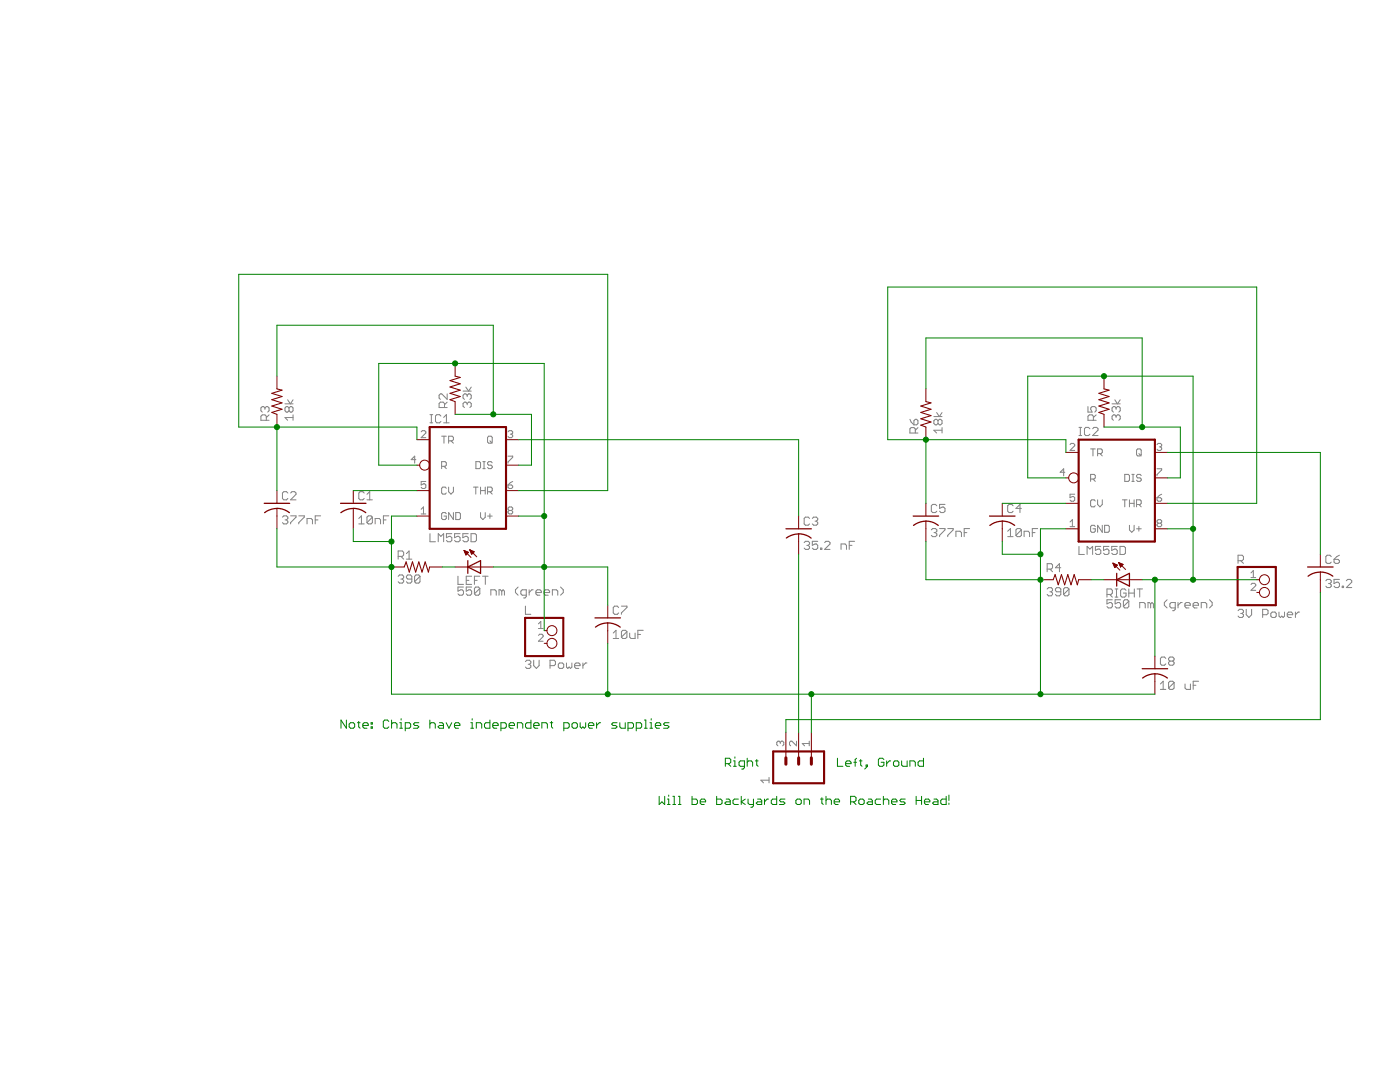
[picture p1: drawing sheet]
<svg xmlns="http://www.w3.org/2000/svg" width="279mm" height="216mm" viewBox="0 0 279 216" stroke-linecap="round" stroke-linejoin="round" font-family="sans-serif">
<g fill="#808080" stroke="#808080" stroke-width=".2">
<path d="M85.8 106.5v1.6z"/>
<path d="M85.8 108.1h1.1z"/>
<path d="M87.5 106.5v1.6z"/>
<path d="M87.5 106.5l.5 .5z"/>
<path d="M88 107l.5-.5z"/>
<path d="M88.5 106.5v1.6z"/>
<path d="M89.1 106.5h1.1z"/>
<path d="M89.1 106.5v.8z"/>
<path d="M89.1 107.3l.5-.3z"/>
<path d="M89.6 107h.3z"/>
<path d="M89.9 107l.3 .3z"/>
<path d="M90.2 107.3v.5z"/>
<path d="M89.9 108.1l.3-.3z"/>
<path d="M89.4 108.1h.5z"/>
<path d="M89.1 107.8l.3 .3z"/>
<path d="M90.7 106.5h1.1z"/>
<path d="M90.7 106.5v.8z"/>
<path d="M90.7 107.3l.6-.3z"/>
<path d="M91.3 107h.2z"/>
<path d="M91.5 107l.3 .3z"/>
<path d="M91.8 107.3v.5z"/>
<path d="M91.5 108.1l.3-.3z"/>
<path d="M91 108.1h.5z"/>
<path d="M90.7 107.8l.3 .3z"/>
<path d="M92.4 106.5h1.1z"/>
<path d="M92.4 106.5v.8z"/>
<path d="M92.4 107.3l.5-.3z"/>
<path d="M92.9 107h.3z"/>
<path d="M93.2 107l.3 .3z"/>
<path d="M93.5 107.3v.5z"/>
<path d="M93.2 108.1l.3-.3z"/>
<path d="M92.6 108.1h.6z"/>
<path d="M92.4 107.8l.2 .3z"/>
<path d="M94 106.5v1.6z"/>
<path d="M94 108.1h.8z"/>
<path d="M94.8 108.1l.3-.3z"/>
<path d="M95.1 106.7v1.1z"/>
<path d="M94.8 106.5l.3 .2z"/>
<path d="M94 106.5h.8z"/>
<path d="M79.5 115l.2-.3z"/>
<path d="M79.7 114.7h.6z"/>
<path d="M80.3 114.7l.3 .3z"/>
<path d="M80.6 115v.3z"/>
<path d="M80.3 115.5l.3-.2z"/>
<path d="M80 115.5h.3z"/>
<path d="M80.3 115.5l.3 .3z"/>
<path d="M80.6 115.8v.3z"/>
<path d="M80.6 116.1l-.3 .3z"/>
<path d="M79.7 116.4h.6z"/>
<path d="M79.5 116.1l.2 .3z"/>
<path d="M81.1 116.1l.3 .3z"/>
<path d="M81.4 116.4h.5z"/>
<path d="M82.2 116.1l-.3 .3z"/>
<path d="M82.2 115v1.1z"/>
<path d="M81.9 114.7l.3 .3z"/>
<path d="M81.4 114.7h.5z"/>
<path d="M81.4 114.7l-.3 .3z"/>
<path d="M81.1 115v.3z"/>
<path d="M81.1 115.3l.3 .2z"/>
<path d="M81.4 115.5h.8z"/>
<path d="M82.7 115v1.1z"/>
<path d="M82.7 115l.3-.3z"/>
<path d="M83 114.7h.6z"/>
<path d="M83.6 114.7l.2 .3z"/>
<path d="M83.8 115v1.1z"/>
<path d="M83.8 116.1l-.2 .3z"/>
<path d="M83 116.4h.6z"/>
<path d="M82.7 116.1l.3 .3z"/>
<path d="M82.7 116.1l1.1-1.1z"/>
<path d="M91.4 117.1h1.1z"/>
<path d="M91.4 117.1v.9z"/>
<path d="M91.4 118l.5-.3z"/>
<path d="M91.9 117.7h.3z"/>
<path d="M92.2 117.7l.3 .3z"/>
<path d="M92.5 118v.5z"/>
<path d="M92.5 118.5l-.3 .3z"/>
<path d="M91.7 118.8h.5z"/>
<path d="M91.4 118.5l.3 .3z"/>
<path d="M93 117.1h1.1z"/>
<path d="M93 117.1v.9z"/>
<path d="M93 118l.6-.3z"/>
<path d="M93.6 117.7h.3z"/>
<path d="M93.9 117.7l.2 .3z"/>
<path d="M94.1 118v.5z"/>
<path d="M94.1 118.5l-.2 .3z"/>
<path d="M93.3 118.8h.6z"/>
<path d="M93 118.5l.3 .3z"/>
<path d="M94.7 117.4v1.1z"/>
<path d="M94.7 117.4l.3-.3z"/>
<path d="M95 117.1h.5z"/>
<path d="M95.5 117.1l.3 .3z"/>
<path d="M95.8 117.4v1.1z"/>
<path d="M95.8 118.5l-.3 .3z"/>
<path d="M95 118.8h.5z"/>
<path d="M94.7 118.5l.3 .3z"/>
<path d="M94.7 118.5l1.1-1.1z"/>
<path d="M98 117.7v1.1z"/>
<path d="M98 117.7h.8z"/>
<path d="M98.8 117.7l.2 .3z"/>
<path d="M99 118v.8z"/>
<path d="M99.6 117.7v1.1z"/>
<path d="M99.6 117.7h.3z"/>
<path d="M99.9 117.7l.2 .3z"/>
<path d="M100.1 118v.8z"/>
<path d="M100.4 117.7l-.3 .3z"/>
<path d="M100.4 117.7l.3 .3z"/>
<path d="M100.7 118v.8z"/>
<path d="M102.9 118.2l.5 .6z"/>
<path d="M102.9 117.7v.5z"/>
<path d="M103.4 117.1l-.5 .6z"/>
<path d="M104.5 119.3h.3z"/>
<path d="M105 119l-.2 .3z"/>
<path d="M105 117.7v1.3z"/>
<path d="M104.2 117.7h.8z"/>
<path d="M104.2 117.7l-.3 .3z"/>
<path d="M103.9 118v.5z"/>
<path d="M103.9 118.5l.3 .3z"/>
<path d="M104.2 118.8h.8z"/>
<path d="M105.6 117.7v1.1z"/>
<path d="M106.1 117.7l-.5 .5z"/>
<path d="M106.1 117.7h.3z"/>
<path d="M107.2 118.8h.6z"/>
<path d="M107 118.5l.2 .3z"/>
<path d="M107 118v.5z"/>
<path d="M107 118l.2-.3z"/>
<path d="M107.2 117.7h.6z"/>
<path d="M107.8 117.7l.2 .3z"/>
<path d="M108 118v.2z"/>
<path d="M107 118.2h1z"/>
<path d="M108.9 118.8h.5z"/>
<path d="M108.6 118.5l.3 .3z"/>
<path d="M108.6 118v.5z"/>
<path d="M108.9 117.7l-.3 .3z"/>
<path d="M108.9 117.7h.5z"/>
<path d="M109.4 117.7l.3 .3z"/>
<path d="M109.7 118v.2z"/>
<path d="M108.6 118.2h1.1z"/>
<path d="M110.2 117.7v1.1z"/>
<path d="M110.2 117.7h.8z"/>
<path d="M111 117.7l.3 .3z"/>
<path d="M111.3 118v.8z"/>
<path d="M111.9 118.8l.5-.6z"/>
<path d="M112.4 117.7v.5z"/>
<path d="M111.9 117.1l.5 .6z"/>
<path d="M92.4 81l.3 .3z"/>
<path d="M92.4 80.5v.5z"/>
<path d="M92.4 80.5l.3-.3z"/>
<path d="M92.7 80.2h.3z"/>
<path d="M93 80.2l.2 .3z"/>
<path d="M93.2 80.5v.3z"/>
<path d="M93.2 80.5l.3-.3z"/>
<path d="M93.5 80.2h.3z"/>
<path d="M93.8 80.2l.2 .3z"/>
<path d="M94 80.5v.5z"/>
<path d="M93.8 81.3l.2-.3z"/>
<path d="M92.4 79.4l.3 .3z"/>
<path d="M92.4 78.9v.5z"/>
<path d="M92.4 78.9l.3-.3z"/>
<path d="M92.7 78.6h.3z"/>
<path d="M93 78.6l.2 .3z"/>
<path d="M93.2 78.9v.2z"/>
<path d="M93.2 78.9l.3-.3z"/>
<path d="M93.5 78.6h.3z"/>
<path d="M93.8 78.6l.2 .3z"/>
<path d="M94 78.9v.5z"/>
<path d="M94 79.4l-.2 .3z"/>
<path d="M92.4 78h1.6z"/>
<path d="M94 77.2l-.5 .8z"/>
<path d="M93 77.2l.5 .8z"/>
<path d="M56.9 83.3l.5 .6z"/>
<path d="M56.9 83.3h1.6z"/>
<path d="M58.5 82.8v1.1z"/>
<path d="M56.9 82l.2 .2z"/>
<path d="M56.9 81.4v.6z"/>
<path d="M57.1 81.1l-.2 .3z"/>
<path d="M57.1 81.1h.3z"/>
<path d="M57.4 81.1l.3 .3z"/>
<path d="M57.7 81.4l.3-.3z"/>
<path d="M58 81.1h.2z"/>
<path d="M58.2 81.1l.3 .3z"/>
<path d="M58.5 81.4v.6z"/>
<path d="M58.5 82l-.3 .2z"/>
<path d="M58 82.2h.2z"/>
<path d="M57.7 82l.3 .2z"/>
<path d="M57.7 82l-.3 .2z"/>
<path d="M57.1 82.2h.3z"/>
<path d="M57.7 81.4v.6z"/>
<path d="M56.9 80.6h1.6z"/>
<path d="M58.5 79.8l-.5 .8z"/>
<path d="M57.4 79.8l.6 .8z"/>
<path d="M56.4 103.2l.2-.3z"/>
<path d="M56.6 102.9h.6z"/>
<path d="M57.2 102.9l.2 .3z"/>
<path d="M57.4 103.2v.3z"/>
<path d="M57.4 103.5l-.2 .2z"/>
<path d="M56.9 103.7h.3z"/>
<path d="M57.2 103.7l.2 .3z"/>
<path d="M57.4 104v.3z"/>
<path d="M57.2 104.5l.2-.2z"/>
<path d="M56.6 104.5h.6z"/>
<path d="M56.4 104.3l.2 .2z"/>
<path d="M58 102.9h1.1z"/>
<path d="M59.1 102.9v.3z"/>
<path d="M59.1 103.2l-1.1 1.1z"/>
<path d="M58 104.3v.2z"/>
<path d="M59.6 102.9h1.1z"/>
<path d="M60.7 102.9v.3z"/>
<path d="M60.7 103.2l-1.1 1.1z"/>
<path d="M59.6 104.3v.2z"/>
<path d="M61.3 103.5v1z"/>
<path d="M61.3 103.5h.8z"/>
<path d="M62.1 103.5l.3 .2z"/>
<path d="M62.4 103.7v.8z"/>
<path d="M62.9 102.9v1.6z"/>
<path d="M62.9 102.9h1.1z"/>
<path d="M62.9 103.7h.6z"/>
<path d="M104.9 132l.2-.3z"/>
<path d="M105.1 131.7h.6z"/>
<path d="M105.7 131.7l.2 .3z"/>
<path d="M105.9 132v.3z"/>
<path d="M105.9 132.3l-.2 .2z"/>
<path d="M105.4 132.5h.3z"/>
<path d="M105.7 132.5l.2 .3z"/>
<path d="M105.9 132.8v.3z"/>
<path d="M105.9 133.1l-.2 .3z"/>
<path d="M105.1 133.4h.6z"/>
<path d="M104.9 133.1l.2 .3z"/>
<path d="M106.5 131.7v1.1z"/>
<path d="M106.5 132.8l.5 .6z"/>
<path d="M107 133.4l.6-.6z"/>
<path d="M107.6 131.7v1.1z"/>
<path d="M109.8 131.7v1.7z"/>
<path d="M109.8 131.7h.8z"/>
<path d="M110.6 131.7l.2 .3z"/>
<path d="M110.8 132v.5z"/>
<path d="M110.8 132.5l-.2 .3z"/>
<path d="M109.8 132.8h.8z"/>
<path d="M111.7 133.4h.5z"/>
<path d="M112.5 133.1l-.3 .3z"/>
<path d="M112.5 132.5v.6z"/>
<path d="M112.2 132.3l.3 .2z"/>
<path d="M111.7 132.3h.5z"/>
<path d="M111.7 132.3l-.3 .2z"/>
<path d="M111.4 132.5v.6z"/>
<path d="M111.4 133.1l.3 .3z"/>
<path d="M113.1 132.3v.8z"/>
<path d="M113.1 133.1l.2 .3z"/>
<path d="M113.6 133.1l-.3 .3z"/>
<path d="M113.6 133.1l.3 .3z"/>
<path d="M113.9 133.4l.2-.3z"/>
<path d="M114.1 132.3v.8z"/>
<path d="M115 133.4h.5z"/>
<path d="M114.7 133.1l.3 .3z"/>
<path d="M114.7 132.5v.6z"/>
<path d="M114.7 132.5l.3-.2z"/>
<path d="M115 132.3h.5z"/>
<path d="M115.5 132.3l.3 .2z"/>
<path d="M115.8 132.5v.3z"/>
<path d="M114.7 132.8h1.1z"/>
<path d="M116.3 132.3v1.1z"/>
<path d="M116.3 132.8l.6-.5z"/>
<path d="M116.9 132.3h.2z"/>
<path d="M71.6 103.5l.5-.6z"/>
<path d="M72.1 102.9v1.6z"/>
<path d="M71.6 104.5h1.1z"/>
<path d="M73.2 103.2v1.1z"/>
<path d="M73.2 103.2l.3-.3z"/>
<path d="M73.5 102.9h.5z"/>
<path d="M74 102.9l.3 .3z"/>
<path d="M74.3 103.2v1.1z"/>
<path d="M74 104.5l.3-.2z"/>
<path d="M73.5 104.5h.5z"/>
<path d="M73.2 104.3l.3 .2z"/>
<path d="M74.3 103.2l-1.1 1.1z"/>
<path d="M74.9 103.5v1z"/>
<path d="M74.9 103.5h.8z"/>
<path d="M75.7 103.5l.2 .2z"/>
<path d="M75.9 103.7v.8z"/>
<path d="M76.5 102.9v1.6z"/>
<path d="M76.5 102.9h1.1z"/>
<path d="M76.5 103.7h.5z"/>
<path d="M215.3 109v1.6z"/>
<path d="M215.3 110.6h1.1z"/>
<path d="M217 109v1.6z"/>
<path d="M217 109l.5 .6z"/>
<path d="M217.5 109.6l.6-.6z"/>
<path d="M218.1 109v1.6z"/>
<path d="M218.6 109h1.1z"/>
<path d="M218.6 109v.8z"/>
<path d="M218.6 109.8l.5-.2z"/>
<path d="M219.1 109.6h.3z"/>
<path d="M219.4 109.6l.3 .2z"/>
<path d="M219.7 109.8v.6z"/>
<path d="M219.4 110.6l.3-.2z"/>
<path d="M218.9 110.6h.5z"/>
<path d="M218.6 110.4l.3 .2z"/>
<path d="M220.2 109h1.1z"/>
<path d="M220.2 109v.8z"/>
<path d="M220.2 109.8l.6-.2z"/>
<path d="M220.8 109.6h.3z"/>
<path d="M221.1 109.6l.2 .2z"/>
<path d="M221.3 109.8v.6z"/>
<path d="M221.3 110.4l-.2 .2z"/>
<path d="M220.5 110.6h.6z"/>
<path d="M220.2 110.4l.3 .2z"/>
<path d="M221.9 109h1.1z"/>
<path d="M221.9 109v.8z"/>
<path d="M221.9 109.8l.5-.2z"/>
<path d="M222.4 109.6h.3z"/>
<path d="M222.7 109.6l.3 .2z"/>
<path d="M223 109.8v.6z"/>
<path d="M222.7 110.6l.3-.2z"/>
<path d="M222.1 110.6h.6z"/>
<path d="M221.9 110.4l.2 .2z"/>
<path d="M223.5 109v1.6z"/>
<path d="M223.5 110.6h.8z"/>
<path d="M224.3 110.6l.3-.2z"/>
<path d="M224.6 109.3v1.1z"/>
<path d="M224.3 109l.3 .3z"/>
<path d="M223.5 109h.8z"/>
<path d="M209 117.5l.3-.2z"/>
<path d="M209.3 117.3h.5z"/>
<path d="M209.8 117.3l.3 .2z"/>
<path d="M210.1 117.5v.3z"/>
<path d="M210.1 117.8l-.3 .3z"/>
<path d="M209.5 118.1h.3z"/>
<path d="M209.8 118.1l.3 .3z"/>
<path d="M210.1 118.4v.2z"/>
<path d="M210.1 118.6l-.3 .3z"/>
<path d="M209.3 118.9h.5z"/>
<path d="M209 118.6l.3 .3z"/>
<path d="M210.6 118.6l.3 .3z"/>
<path d="M210.9 118.9h.5z"/>
<path d="M211.4 118.9l.3-.3z"/>
<path d="M211.7 117.5v1.1z"/>
<path d="M211.4 117.3l.3 .2z"/>
<path d="M210.9 117.3h.5z"/>
<path d="M210.9 117.3l-.3 .2z"/>
<path d="M210.6 117.5v.3z"/>
<path d="M210.6 117.8l.3 .3z"/>
<path d="M210.9 118.1h.8z"/>
<path d="M212.3 117.5v1.1z"/>
<path d="M212.5 117.3l-.2 .2z"/>
<path d="M212.5 117.3h.6z"/>
<path d="M213.1 117.3l.2 .2z"/>
<path d="M213.3 117.5v1.1z"/>
<path d="M213.3 118.6l-.2 .3z"/>
<path d="M212.5 118.9h.6z"/>
<path d="M212.3 118.6l.2 .3z"/>
<path d="M212.3 118.6l1-1.1z"/>
<path d="M220.9 119.7h1.1z"/>
<path d="M220.9 119.7v.8z"/>
<path d="M220.9 120.5l.6-.3z"/>
<path d="M221.5 120.2h.2z"/>
<path d="M221.7 120.2l.3 .3z"/>
<path d="M222 120.5v.5z"/>
<path d="M222 121l-.3 .3z"/>
<path d="M221.2 121.3h.5z"/>
<path d="M220.9 121l.3 .3z"/>
<path d="M222.5 119.7h1.1z"/>
<path d="M222.5 119.7v.8z"/>
<path d="M222.5 120.5l.6-.3z"/>
<path d="M223.1 120.2h.3z"/>
<path d="M223.4 120.2l.2 .3z"/>
<path d="M223.6 120.5v.5z"/>
<path d="M223.6 121l-.2 .3z"/>
<path d="M222.8 121.3h.6z"/>
<path d="M222.5 121l.3 .3z"/>
<path d="M224.2 120v1z"/>
<path d="M224.2 120l.3-.3z"/>
<path d="M224.5 119.7h.5z"/>
<path d="M225 119.7l.3 .3z"/>
<path d="M225.3 120v1z"/>
<path d="M225.3 121l-.3 .3z"/>
<path d="M224.5 121.3h.5z"/>
<path d="M224.2 121l.3 .3z"/>
<path d="M224.2 121l1.1-1z"/>
<path d="M227.5 120.2v1.1z"/>
<path d="M227.5 120.2h.8z"/>
<path d="M228.3 120.2l.3 .3z"/>
<path d="M228.6 120.5v.8z"/>
<path d="M229.1 120.2v1.1z"/>
<path d="M229.1 120.2h.3z"/>
<path d="M229.4 120.2l.2 .3z"/>
<path d="M229.6 120.5v.8z"/>
<path d="M229.6 120.5l.3-.3z"/>
<path d="M229.9 120.2l.3 .3z"/>
<path d="M230.2 120.5v.8z"/>
<path d="M232.4 120.8l.5 .5z"/>
<path d="M232.4 120.2v.6z"/>
<path d="M232.4 120.2l.5-.5z"/>
<path d="M234 121.9h.3z"/>
<path d="M234.3 121.9l.2-.3z"/>
<path d="M234.5 120.2v1.4z"/>
<path d="M233.7 120.2h.8z"/>
<path d="M233.7 120.2l-.2 .3z"/>
<path d="M233.5 120.5v.5z"/>
<path d="M233.5 121l.2 .3z"/>
<path d="M233.7 121.3h.8z"/>
<path d="M235.1 120.2v1.1z"/>
<path d="M235.1 120.8l.5-.6z"/>
<path d="M235.6 120.2h.3z"/>
<path d="M236.7 121.3h.6z"/>
<path d="M236.5 121l.2 .3z"/>
<path d="M236.5 120.5v.5z"/>
<path d="M236.7 120.2l-.2 .3z"/>
<path d="M236.7 120.2h.6z"/>
<path d="M237.3 120.2l.3 .3z"/>
<path d="M237.6 120.5v.3z"/>
<path d="M236.5 120.8h1.1z"/>
<path d="M238.4 121.3h.5z"/>
<path d="M238.1 121l.3 .3z"/>
<path d="M238.1 120.5v.5z"/>
<path d="M238.4 120.2l-.3 .3z"/>
<path d="M238.4 120.2h.5z"/>
<path d="M238.9 120.2l.3 .3z"/>
<path d="M239.2 120.5v.3z"/>
<path d="M238.1 120.8h1.1z"/>
<path d="M239.7 120.2v1.1z"/>
<path d="M239.7 120.2h.9z"/>
<path d="M240.6 120.2l.2 .3z"/>
<path d="M240.8 120.5v.8z"/>
<path d="M241.4 121.3l.5-.5z"/>
<path d="M241.9 120.2v.6z"/>
<path d="M241.4 119.7l.5 .5z"/>
<path d="M221.9 83.6l.3 .3z"/>
<path d="M221.9 83.1v.5z"/>
<path d="M222.2 82.8l-.3 .3z"/>
<path d="M222.2 82.8h.3z"/>
<path d="M222.5 82.8l.2 .3z"/>
<path d="M222.7 83.1v.2z"/>
<path d="M222.7 83.1l.3-.3z"/>
<path d="M223 82.8h.3z"/>
<path d="M223.3 82.8l.3 .3z"/>
<path d="M223.6 83.1v.5z"/>
<path d="M223.6 83.6l-.3 .3z"/>
<path d="M221.9 82l.3 .2z"/>
<path d="M221.9 81.4v.6z"/>
<path d="M221.9 81.4l.3-.3z"/>
<path d="M222.2 81.1h.3z"/>
<path d="M222.5 81.1l.2 .3z"/>
<path d="M222.7 81.4v.3z"/>
<path d="M223 81.1l-.3 .3z"/>
<path d="M223 81.1h.3z"/>
<path d="M223.3 81.1l.3 .3z"/>
<path d="M223.6 81.4v.6z"/>
<path d="M223.6 82l-.3 .2z"/>
<path d="M221.9 80.6h1.7z"/>
<path d="M223.6 79.8l-.6 .8z"/>
<path d="M222.5 79.8l.5 .8z"/>
<path d="M186.4 85.9l.5 .5z"/>
<path d="M186.4 85.9h1.6z"/>
<path d="M188 85.3v1.1z"/>
<path d="M186.4 84.5l.2 .3z"/>
<path d="M186.4 83.9v.6z"/>
<path d="M186.4 83.9l.2-.2z"/>
<path d="M186.6 83.7h.3z"/>
<path d="M186.9 83.7l.3 .2z"/>
<path d="M187.2 83.9l.3-.2z"/>
<path d="M187.5 83.7h.2z"/>
<path d="M187.7 83.7l.3 .2z"/>
<path d="M188 83.9v.6z"/>
<path d="M188 84.5l-.3 .3z"/>
<path d="M187.5 84.8h.2z"/>
<path d="M187.2 84.5l.3 .3z"/>
<path d="M187.2 84.5l-.3 .3z"/>
<path d="M186.6 84.8h.3z"/>
<path d="M187.2 83.9v.6z"/>
<path d="M186.4 83.1h1.6z"/>
<path d="M188 82.3l-.5 .8z"/>
<path d="M186.9 82.3l.6 .8z"/>
<path d="M185.9 105.7l.2-.2z"/>
<path d="M186.1 105.5h.6z"/>
<path d="M186.7 105.5l.3 .2z"/>
<path d="M187 105.7v.3z"/>
<path d="M187 106l-.3 .3z"/>
<path d="M186.4 106.3h.3z"/>
<path d="M186.7 106.3l.3 .3z"/>
<path d="M187 106.6v.2z"/>
<path d="M186.7 107.1l.3-.3z"/>
<path d="M186.1 107.1h.6z"/>
<path d="M185.9 106.8l.2 .3z"/>
<path d="M187.5 105.5h1.1z"/>
<path d="M188.6 105.5v.2z"/>
<path d="M188.6 105.7l-1.1 1.1z"/>
<path d="M187.5 106.8v.3z"/>
<path d="M189.1 105.5h1.1z"/>
<path d="M190.2 105.5v.2z"/>
<path d="M190.2 105.7l-1.1 1.1z"/>
<path d="M189.1 106.8v.3z"/>
<path d="M190.8 106v1.1z"/>
<path d="M190.8 106h.8z"/>
<path d="M191.6 106l.3 .3z"/>
<path d="M191.9 106.3v.8z"/>
<path d="M192.4 105.5v1.6z"/>
<path d="M192.4 105.5h1.1z"/>
<path d="M192.4 106.3h.6z"/>
<path d="M247.1 121.9l.3-.3z"/>
<path d="M247.4 121.6h.5z"/>
<path d="M247.9 121.6l.3 .3z"/>
<path d="M248.2 121.9v.2z"/>
<path d="M248.2 122.1l-.3 .3z"/>
<path d="M247.6 122.4h.3z"/>
<path d="M247.9 122.4l.3 .3z"/>
<path d="M248.2 122.7v.2z"/>
<path d="M248.2 122.9l-.3 .3z"/>
<path d="M247.4 123.2h.5z"/>
<path d="M247.1 122.9l.3 .3z"/>
<path d="M248.7 121.6v1.1z"/>
<path d="M248.7 122.7l.6 .5z"/>
<path d="M249.8 122.7l-.5 .5z"/>
<path d="M249.8 121.6v1.1z"/>
<path d="M252 121.6v1.6z"/>
<path d="M252 121.6h.8z"/>
<path d="M252.8 121.6l.3 .3z"/>
<path d="M253.1 121.9v.5z"/>
<path d="M252.8 122.7l.3-.3z"/>
<path d="M252 122.7h.8z"/>
<path d="M253.9 123.2h.5z"/>
<path d="M254.7 122.9l-.3 .3z"/>
<path d="M254.7 122.4v.5z"/>
<path d="M254.4 122.1l.3 .3z"/>
<path d="M253.9 122.1h.5z"/>
<path d="M253.9 122.1l-.3 .3z"/>
<path d="M253.6 122.4v.5z"/>
<path d="M253.6 122.9l.3 .3z"/>
<path d="M255.2 122.1v.8z"/>
<path d="M255.2 122.9l.3 .3z"/>
<path d="M255.5 123.2l.3-.3z"/>
<path d="M255.8 122.9l.3 .3z"/>
<path d="M256.1 123.2l.2-.3z"/>
<path d="M256.3 122.1v.8z"/>
<path d="M257.2 123.2h.5z"/>
<path d="M256.9 122.9l.3 .3z"/>
<path d="M256.9 122.4v.5z"/>
<path d="M256.9 122.4l.3-.3z"/>
<path d="M257.2 122.1h.5z"/>
<path d="M257.7 122.1l.3 .3z"/>
<path d="M258 122.4v.3z"/>
<path d="M256.9 122.7h1.1z"/>
<path d="M258.5 122.1v1.1z"/>
<path d="M258.5 122.7l.6-.6z"/>
<path d="M259.1 122.1h.3z"/>
<path d="M201.1 106l.6-.5z"/>
<path d="M201.7 105.5v1.6z"/>
<path d="M201.1 107.1h1.1z"/>
<path d="M202.8 105.7v1.1z"/>
<path d="M203 105.5l-.2 .2z"/>
<path d="M203 105.5h.6z"/>
<path d="M203.6 105.5l.2 .2z"/>
<path d="M203.8 105.7v1.1z"/>
<path d="M203.6 107.1l.2-.3z"/>
<path d="M203 107.1h.6z"/>
<path d="M202.8 106.8l.2 .3z"/>
<path d="M203.8 105.7l-1 1.1z"/>
<path d="M204.4 106v1.1z"/>
<path d="M204.4 106h.8z"/>
<path d="M205.2 106l.3 .3z"/>
<path d="M205.5 106.3v.8z"/>
<path d="M206 105.5v1.6z"/>
<path d="M206 105.5h1.1z"/>
<path d="M206 106.3h.6z"/>
<path d="M160.7 108l-.2 .3z"/>
<path d="M160.7 108h.6z"/>
<path d="M161.3 108l.3 .3z"/>
<path d="M161.6 108.3v.2z"/>
<path d="M161.6 108.5l-.3 .3z"/>
<path d="M161 108.8h.3z"/>
<path d="M161.3 108.8l.3 .3z"/>
<path d="M161.6 109.1v.3z"/>
<path d="M161.3 109.6l.3-.2z"/>
<path d="M160.7 109.6h.6z"/>
<path d="M160.5 109.4l.2 .2z"/>
<path d="M162.1 108h1.1z"/>
<path d="M162.1 108v.8z"/>
<path d="M162.1 108.8l.6-.3z"/>
<path d="M162.7 108.5h.2z"/>
<path d="M162.9 108.5l.3 .3z"/>
<path d="M163.2 108.8v.6z"/>
<path d="M162.9 109.6l.3-.2z"/>
<path d="M162.4 109.6h.5z"/>
<path d="M162.1 109.4l.3 .2z"/>
<path d="M163.7 109.4v.2z"/>
<path d="M163.7 109.4h.3z"/>
<path d="M164 109.4v.2z"/>
<path d="M163.7 109.6h.3z"/>
<path d="M164.6 109.6h1.1z"/>
<path d="M164.6 109.6l1.1-1.1z"/>
<path d="M165.7 108.3v.2z"/>
<path d="M165.4 108l.3 .3z"/>
<path d="M164.8 108h.6z"/>
<path d="M164.6 108.3l.2-.3z"/>
<path d="M167.9 108.5v1.1z"/>
<path d="M167.9 108.5h.8z"/>
<path d="M168.7 108.5l.2 .3z"/>
<path d="M168.9 108.8v.8z"/>
<path d="M169.5 108v1.6z"/>
<path d="M169.5 108h1.1z"/>
<path d="M169.5 108.8h.5z"/>
<path d="M264.9 115.6l-.3 .3z"/>
<path d="M264.9 115.6h.5z"/>
<path d="M265.4 115.6l.3 .3z"/>
<path d="M265.7 115.9v.3z"/>
<path d="M265.7 116.2l-.3 .2z"/>
<path d="M265.1 116.4h.3z"/>
<path d="M265.4 116.4l.3 .3z"/>
<path d="M265.7 116.7v.3z"/>
<path d="M265.7 117l-.3 .2z"/>
<path d="M264.9 117.2h.5z"/>
<path d="M264.6 117l.3 .2z"/>
<path d="M266.2 115.6h1.1z"/>
<path d="M266.2 115.6v.8z"/>
<path d="M266.2 116.4l.6-.2z"/>
<path d="M266.8 116.2h.2z"/>
<path d="M267 116.2l.3 .2z"/>
<path d="M267.3 116.4v.6z"/>
<path d="M267.3 117l-.3 .2z"/>
<path d="M266.5 117.2h.5z"/>
<path d="M266.2 117l.3 .2z"/>
<path d="M267.9 117v.2z"/>
<path d="M267.9 117h.2z"/>
<path d="M268.1 117v.2z"/>
<path d="M267.9 117.2h.2z"/>
<path d="M268.7 117.2h1.1z"/>
<path d="M268.7 117.2l1.1-1z"/>
<path d="M269.8 115.9v.3z"/>
<path d="M269.5 115.6l.3 .3z"/>
<path d="M269 115.6h.5z"/>
<path d="M269 115.6l-.3 .3z"/>
<path d="M122.4 126.3l.5-.5z"/>
<path d="M122.9 125.8v1.6z"/>
<path d="M122.4 127.4h1.1z"/>
<path d="M124 126v1.1z"/>
<path d="M124.3 125.8l-.3 .2z"/>
<path d="M124.3 125.8h.5z"/>
<path d="M124.8 125.8l.3 .2z"/>
<path d="M125.1 126v1.1z"/>
<path d="M125.1 127.1l-.3 .3z"/>
<path d="M124.3 127.4h.5z"/>
<path d="M124 127.1l.3 .3z"/>
<path d="M124 127.1l1.1-1.1z"/>
<path d="M125.7 126.3v.8z"/>
<path d="M125.7 127.1l.2 .3z"/>
<path d="M125.9 127.4h.8z"/>
<path d="M126.7 126.3v1.1z"/>
<path d="M127.3 125.8v1.6z"/>
<path d="M127.3 125.8h1.1z"/>
<path d="M127.3 126.6h.5z"/>
<path d="M231.6 136.5l.5-.6z"/>
<path d="M232.1 135.9v1.7z"/>
<path d="M231.6 137.6h1.1z"/>
<path d="M233.2 136.2v1.1z"/>
<path d="M233.2 136.2l.3-.3z"/>
<path d="M233.5 135.9h.5z"/>
<path d="M234 135.9l.3 .3z"/>
<path d="M234.3 136.2v1.1z"/>
<path d="M234.3 137.3l-.3 .3z"/>
<path d="M233.5 137.6h.5z"/>
<path d="M233.2 137.3l.3 .3z"/>
<path d="M233.2 137.3l1.1-1.1z"/>
<path d="M236.5 136.5v.8z"/>
<path d="M236.5 137.3l.3 .3z"/>
<path d="M236.8 137.6h.8z"/>
<path d="M237.6 136.5v1.1z"/>
<path d="M238.1 135.9v1.7z"/>
<path d="M238.1 135.9h1.1z"/>
<path d="M238.1 136.7h.6z"/>
<path d="M88.6 87v1.4z"/>
<path d="M88.1 87h1z"/>
<path d="M89.5 87v1.4z"/>
<path d="M89.5 87h.7z"/>
<path d="M90.2 87l.3 .3z"/>
<path d="M90.5 87.3v.4z"/>
<path d="M90.2 88l.3-.3z"/>
<path d="M89.5 88h.7z"/>
<path d="M90 88l.5 .4z"/>
<path d="M84.1 87.3h.9z"/>
<path d="M85 86.4l-.9 .9z"/>
<path d="M85 86.2v.2z"/>
<path d="M84.8 85.9l.2 .3z"/>
<path d="M84.3 85.9h.5z"/>
<path d="M84.3 85.9l-.2 .3z"/>
<path d="M97.3 87.3v.9z"/>
<path d="M97.3 87.3l.2-.3z"/>
<path d="M97.5 87h.5z"/>
<path d="M98 87l.2 .3z"/>
<path d="M98.2 87.3v.9z"/>
<path d="M98.2 88.2l-.2 .2z"/>
<path d="M97.5 88.4h.5z"/>
<path d="M97.3 88.2l.2 .2z"/>
<path d="M97.8 88l.4 .4z"/>
<path d="M101.4 86.2l.2-.3z"/>
<path d="M101.6 85.9h.5z"/>
<path d="M102.1 85.9l.2 .3z"/>
<path d="M102.3 86.2v.2z"/>
<path d="M102.3 86.4l-.2 .2z"/>
<path d="M101.9 86.6h.2z"/>
<path d="M102.1 86.6l.2 .3z"/>
<path d="M102.3 86.9v.2z"/>
<path d="M102.3 87.1l-.2 .2z"/>
<path d="M101.6 87.3h.5z"/>
<path d="M101.4 87.1l.2 .2z"/>
<path d="M88.1 92.1v1.4z"/>
<path d="M88.1 92.1h.7z"/>
<path d="M88.8 92.1l.3 .3z"/>
<path d="M89.1 92.4v.4z"/>
<path d="M89.1 92.8l-.3 .2z"/>
<path d="M88.1 93h.7z"/>
<path d="M88.6 93l.5 .5z"/>
<path d="M82.8 91v1.4z"/>
<path d="M82.8 91l-.7 .7z"/>
<path d="M82.1 91.7h.9z"/>
<path d="M88.8 97.2l.3 .2z"/>
<path d="M88.4 97.2h.4z"/>
<path d="M88.4 97.2l-.3 .2z"/>
<path d="M88.1 97.4v1z"/>
<path d="M88.1 98.4l.3 .2z"/>
<path d="M88.4 98.6h.4z"/>
<path d="M88.8 98.6l.3-.2z"/>
<path d="M89.5 97.2v.9z"/>
<path d="M89.5 98.1l.5 .5z"/>
<path d="M90 98.6l.5-.5z"/>
<path d="M90.5 97.2v.9z"/>
<path d="M84.1 96.1h.9z"/>
<path d="M84.1 96.1v.7z"/>
<path d="M84.1 96.8l.4-.3z"/>
<path d="M84.5 96.5h.3z"/>
<path d="M84.8 96.5l.2 .3z"/>
<path d="M85 96.8v.4z"/>
<path d="M85 97.2l-.2 .3z"/>
<path d="M84.3 97.5h.5z"/>
<path d="M84.1 97.2l.2 .3z"/>
<path d="M95 97.2v1.4z"/>
<path d="M94.5 97.2h.9z"/>
<path d="M95.9 97.2v1.4z"/>
<path d="M95.9 97.9h.9z"/>
<path d="M96.8 97.2v1.4z"/>
<path d="M97.3 97.2v1.4z"/>
<path d="M97.3 97.2h.7z"/>
<path d="M98 97.2l.2 .2z"/>
<path d="M98.2 97.4v.5z"/>
<path d="M98.2 97.9l-.2 .2z"/>
<path d="M97.3 98.1h.7z"/>
<path d="M97.8 98.1l.4 .5z"/>
<path d="M101.9 96.3l.4-.2z"/>
<path d="M101.9 96.3l-.5 .5z"/>
<path d="M101.4 96.8v.4z"/>
<path d="M101.4 97.2l.2 .3z"/>
<path d="M101.6 97.5h.5z"/>
<path d="M102.1 97.5l.2-.3z"/>
<path d="M102.3 97v.2z"/>
<path d="M102.1 96.8l.2 .2z"/>
<path d="M101.4 96.8h.7z"/>
<path d="M95 92.1v1.4z"/>
<path d="M95 93.5h.7z"/>
<path d="M95.7 93.5l.2-.2z"/>
<path d="M95.9 92.4v.9z"/>
<path d="M95.7 92.1l.2 .3z"/>
<path d="M95 92.1h.7z"/>
<path d="M96.4 93.5h.4z"/>
<path d="M96.6 92.1v1.4z"/>
<path d="M96.4 92.1h.4z"/>
<path d="M98 92.1l.2 .3z"/>
<path d="M97.5 92.1h.5z"/>
<path d="M97.5 92.1l-.2 .3z"/>
<path d="M97.3 92.4v.2z"/>
<path d="M97.3 92.6l.2 .2z"/>
<path d="M97.5 92.8h.5z"/>
<path d="M98 92.8l.2 .2z"/>
<path d="M98.2 93v.3z"/>
<path d="M98.2 93.3l-.2 .2z"/>
<path d="M97.5 93.5h.5z"/>
<path d="M97.3 93.3l.2 .2z"/>
<path d="M101.4 91h.9z"/>
<path d="M102.3 91v.2z"/>
<path d="M102.3 91.2l-.9 1z"/>
<path d="M101.4 92.2v.2z"/>
<path d="M85.8 84.4h.6z"/>
<path d="M86.1 82.7v1.7z"/>
<path d="M85.8 82.7h.6z"/>
<path d="M87.7 82.7l.3 .3z"/>
<path d="M87.2 82.7h.5z"/>
<path d="M87.2 82.7l-.3 .3z"/>
<path d="M86.9 83v1.1z"/>
<path d="M86.9 84.1l.3 .3z"/>
<path d="M87.2 84.4h.5z"/>
<path d="M87.7 84.4l.3-.3z"/>
<path d="M88.5 83.3l.6-.6z"/>
<path d="M89.1 82.7v1.7z"/>
<path d="M88.5 84.4h1.1z"/>
<path d="M95.9 102.3v.9z"/>
<path d="M95.9 103.2l.5 .5z"/>
<path d="M96.4 103.7l.4-.5z"/>
<path d="M96.8 102.3v.9z"/>
<path d="M97.3 103h.9z"/>
<path d="M97.8 102.5v.9z"/>
<path d="M101.4 101.4l.2-.2z"/>
<path d="M101.6 101.2h.5z"/>
<path d="M102.1 101.2l.2 .2z"/>
<path d="M102.3 101.4v.2z"/>
<path d="M102.3 101.6l-.2 .3z"/>
<path d="M102.1 101.9l.2 .2z"/>
<path d="M102.3 102.1v.2z"/>
<path d="M102.3 102.3l-.2 .3z"/>
<path d="M101.6 102.6h.5z"/>
<path d="M101.4 102.3l.2 .3z"/>
<path d="M101.4 102.1v.2z"/>
<path d="M101.4 102.1l.2-.2z"/>
<path d="M101.4 101.6l.2 .3z"/>
<path d="M101.4 101.4v.2z"/>
<path d="M101.6 101.9h.5z"/>
<path d="M88.8 102.3l.3 .2z"/>
<path d="M88.4 102.3h.4z"/>
<path d="M88.4 102.3l-.3 .2z"/>
<path d="M88.1 102.5v.9z"/>
<path d="M88.1 103.4l.3 .3z"/>
<path d="M88.4 103.7h.4z"/>
<path d="M88.8 103.7l.3-.3z"/>
<path d="M89.1 103v.4z"/>
<path d="M88.6 103h.5z"/>
<path d="M89.5 102.3v1.4z"/>
<path d="M89.5 102.3l1 1.4z"/>
<path d="M90.5 102.3v1.4z"/>
<path d="M91 102.3v1.4z"/>
<path d="M91 103.7h.7z"/>
<path d="M91.7 103.7l.2-.3z"/>
<path d="M91.9 102.5v.9z"/>
<path d="M91.7 102.3l.2 .2z"/>
<path d="M91 102.3h.7z"/>
<path d="M84.1 101.6l.4-.4z"/>
<path d="M84.5 101.2v1.4z"/>
<path d="M84.1 102.6h.9z"/>
<path d="M79.5 109.9v1.7z"/>
<path d="M79.5 109.9h.8z"/>
<path d="M80.3 109.9l.3 .3z"/>
<path d="M80.6 110.2v.5z"/>
<path d="M80.3 111l.3-.3z"/>
<path d="M79.5 111h.8z"/>
<path d="M80 111l.6 .6z"/>
<path d="M81.1 110.5l.5-.6z"/>
<path d="M81.6 109.9v1.7z"/>
<path d="M81.1 111.6h1.1z"/>
<path d="M91.4 115v1.6z"/>
<path d="M91.4 116.6h1.1z"/>
<path d="M93 115h1.1z"/>
<path d="M93 115v1.6z"/>
<path d="M93 116.6h1.1z"/>
<path d="M93 115.8h.6z"/>
<path d="M94.7 115v1.6z"/>
<path d="M94.7 115h1.1z"/>
<path d="M94.7 115.8h.5z"/>
<path d="M96.9 115v1.6z"/>
<path d="M96.3 115h1.1z"/>
<path d="M87.6 81.3h1.6z"/>
<path d="M87.6 80.5v.8z"/>
<path d="M87.9 80.2l-.3 .3z"/>
<path d="M87.9 80.2h.5z"/>
<path d="M88.4 80.2l.3 .3z"/>
<path d="M88.7 80.5v.8z"/>
<path d="M88.7 80.8l.5-.6z"/>
<path d="M89.2 78.6v1.1z"/>
<path d="M88.2 78.6l1 1.1z"/>
<path d="M87.9 78.6h.3z"/>
<path d="M87.9 78.6l-.3 .3z"/>
<path d="M87.6 78.9v.5z"/>
<path d="M87.6 79.4l.3 .3z"/>
<path d="M52.1 83.9h1.6z"/>
<path d="M52.1 83.1v.8z"/>
<path d="M52.1 83.1l.2-.3z"/>
<path d="M52.3 82.8h.6z"/>
<path d="M52.9 82.8l.2 .3z"/>
<path d="M53.1 83.1v.8z"/>
<path d="M53.1 83.3l.6-.5z"/>
<path d="M52.1 82l.2 .2z"/>
<path d="M52.1 81.4v.6z"/>
<path d="M52.1 81.4l.2-.3z"/>
<path d="M52.3 81.1h.3z"/>
<path d="M52.6 81.1l.3 .3z"/>
<path d="M52.9 81.4v.3z"/>
<path d="M52.9 81.4l.2-.3z"/>
<path d="M53.1 81.1h.3z"/>
<path d="M53.4 81.1l.3 .3z"/>
<path d="M53.7 81.4v.6z"/>
<path d="M53.7 82l-.3 .2z"/>
<path d="M57.2 98.1l.2 .3z"/>
<path d="M56.6 98.1h.6z"/>
<path d="M56.4 98.4l.2-.3z"/>
<path d="M56.4 98.4v1.1z"/>
<path d="M56.4 99.5l.2 .2z"/>
<path d="M56.6 99.7h.6z"/>
<path d="M57.2 99.7l.2-.2z"/>
<path d="M58 99.7h1.1z"/>
<path d="M59.1 98.6l-1.1 1.1z"/>
<path d="M59.1 98.4v.2z"/>
<path d="M58.8 98.1l.3 .3z"/>
<path d="M58.3 98.1h.5z"/>
<path d="M58.3 98.1l-.3 .3z"/>
<path d="M107.9 124l-.4 .5z"/>
<path d="M107.9 124v1.4z"/>
<path d="M107.5 125.4h.9z"/>
<path d="M107.5 128h.9z"/>
<path d="M108.4 127l-.9 1z"/>
<path d="M108.4 126.8v.2z"/>
<path d="M108.2 126.6l.2 .2z"/>
<path d="M107.7 126.6h.5z"/>
<path d="M107.7 126.6l-.2 .2z"/>
<path d="M104.9 120.9v1.7z"/>
<path d="M104.9 122.6h1z"/>
<path d="M72.4 98.1l.3 .3z"/>
<path d="M71.9 98.1h.5z"/>
<path d="M71.9 98.1l-.3 .3z"/>
<path d="M71.6 98.4v1.1z"/>
<path d="M71.6 99.5l.3 .2z"/>
<path d="M71.9 99.7h.5z"/>
<path d="M72.4 99.7l.3-.2z"/>
<path d="M73.2 98.6l.6-.5z"/>
<path d="M73.8 98.1v1.6z"/>
<path d="M73.2 99.7h1.1z"/>
<path d="M218.1 89.6v1.4z"/>
<path d="M217.7 89.6h.9z"/>
<path d="M219.1 89.6v1.4z"/>
<path d="M219.1 89.6h.7z"/>
<path d="M219.8 89.6l.2 .2z"/>
<path d="M220 89.8v.5z"/>
<path d="M220 90.3l-.2 .2z"/>
<path d="M219.1 90.5h.7z"/>
<path d="M219.5 90.5l.5 .5z"/>
<path d="M213.6 89.9h.9z"/>
<path d="M213.6 89.9l.9-1z"/>
<path d="M214.5 88.7v.2z"/>
<path d="M214.2 88.5l.3 .2z"/>
<path d="M213.8 88.5h.4z"/>
<path d="M213.8 88.5l-.2 .2z"/>
<path d="M226.8 89.8v.9z"/>
<path d="M226.8 89.8l.3-.2z"/>
<path d="M227.1 89.6h.4z"/>
<path d="M227.5 89.6l.3 .2z"/>
<path d="M227.8 89.8v.9z"/>
<path d="M227.8 90.7l-.3 .3z"/>
<path d="M227.1 91h.4z"/>
<path d="M226.8 90.7l.3 .3z"/>
<path d="M227.3 90.5l.5 .5z"/>
<path d="M230.9 88.7l.2-.2z"/>
<path d="M231.1 88.5h.5z"/>
<path d="M231.6 88.5l.2 .2z"/>
<path d="M231.8 88.7v.2z"/>
<path d="M231.8 88.9l-.2 .3z"/>
<path d="M231.4 89.2h.2z"/>
<path d="M231.6 89.2l.2 .2z"/>
<path d="M231.8 89.4v.2z"/>
<path d="M231.8 89.6l-.2 .3z"/>
<path d="M231.1 89.9h.5z"/>
<path d="M230.9 89.6l.2 .3z"/>
<path d="M217.7 94.7v1.4z"/>
<path d="M217.7 94.7h.7z"/>
<path d="M218.4 94.7l.2 .2z"/>
<path d="M218.6 94.9v.5z"/>
<path d="M218.4 95.6l.2-.2z"/>
<path d="M217.7 95.6h.7z"/>
<path d="M218.1 95.6l.5 .5z"/>
<path d="M212.3 93.5v1.5z"/>
<path d="M212.3 93.5l-.7 .7z"/>
<path d="M211.6 94.2h.9z"/>
<path d="M218.4 99.7l.2 .3z"/>
<path d="M217.9 99.7h.5z"/>
<path d="M217.9 99.7l-.2 .3z"/>
<path d="M217.7 100v.9z"/>
<path d="M217.7 100.9l.2 .2z"/>
<path d="M217.9 101.1h.5z"/>
<path d="M218.4 101.1l.2-.2z"/>
<path d="M219.1 99.7v1z"/>
<path d="M219.1 100.7l.4 .4z"/>
<path d="M219.5 101.1l.5-.4z"/>
<path d="M220 99.7v1z"/>
<path d="M213.6 98.6h.9z"/>
<path d="M213.6 98.6v.7z"/>
<path d="M213.6 99.3l.4-.2z"/>
<path d="M214 99.1h.2z"/>
<path d="M214.2 99.1l.3 .2z"/>
<path d="M214.5 99.3v.5z"/>
<path d="M214.2 100l.3-.2z"/>
<path d="M213.8 100h.4z"/>
<path d="M213.6 99.8l.2 .2z"/>
<path d="M224.5 99.7v1.4z"/>
<path d="M224 99.7h.9z"/>
<path d="M225.4 99.7v1.4z"/>
<path d="M225.4 100.4h.9z"/>
<path d="M226.3 99.7v1.4z"/>
<path d="M226.8 99.7v1.4z"/>
<path d="M226.8 99.7h.7z"/>
<path d="M227.5 99.7l.3 .3z"/>
<path d="M227.8 100v.4z"/>
<path d="M227.8 100.4l-.3 .3z"/>
<path d="M226.8 100.7h.7z"/>
<path d="M227.3 100.7l.5 .4z"/>
<path d="M231.4 98.8l.4-.2z"/>
<path d="M231.4 98.8l-.5 .5z"/>
<path d="M230.9 99.3v.5z"/>
<path d="M230.9 99.8l.2 .2z"/>
<path d="M231.1 100h.5z"/>
<path d="M231.8 99.8l-.2 .2z"/>
<path d="M231.8 99.5v.3z"/>
<path d="M231.6 99.3l.2 .2z"/>
<path d="M230.9 99.3h.7z"/>
<path d="M224.5 94.7v1.4z"/>
<path d="M224.5 96.1h.7z"/>
<path d="M225.2 96.1l.2-.3z"/>
<path d="M225.4 94.9v.9z"/>
<path d="M225.2 94.7l.2 .2z"/>
<path d="M224.5 94.7h.7z"/>
<path d="M225.9 96.1h.5z"/>
<path d="M226.1 94.7v1.4z"/>
<path d="M225.9 94.7h.5z"/>
<path d="M227.5 94.7l.3 .2z"/>
<path d="M227.1 94.7h.4z"/>
<path d="M227.1 94.7l-.3 .2z"/>
<path d="M226.8 94.9v.2z"/>
<path d="M226.8 95.1l.3 .3z"/>
<path d="M227.1 95.4h.4z"/>
<path d="M227.5 95.4l.3 .2z"/>
<path d="M227.8 95.6v.2z"/>
<path d="M227.8 95.8l-.3 .3z"/>
<path d="M227.1 96.1h.4z"/>
<path d="M226.8 95.8l.3 .3z"/>
<path d="M230.9 93.5h.9z"/>
<path d="M231.8 93.5v.3z"/>
<path d="M231.8 93.8l-.9 .9z"/>
<path d="M230.9 94.7v.3z"/>
<path d="M215.3 86.9h.6z"/>
<path d="M215.6 85.3v1.6z"/>
<path d="M215.3 85.3h.6z"/>
<path d="M217.2 85.3l.3 .3z"/>
<path d="M216.7 85.3h.5z"/>
<path d="M216.7 85.3l-.3 .3z"/>
<path d="M216.4 85.6v1z"/>
<path d="M216.4 86.6l.3 .3z"/>
<path d="M216.7 86.9h.5z"/>
<path d="M217.2 86.9l.3-.3z"/>
<path d="M218.1 86.9h1z"/>
<path d="M218.1 86.9l1-1.1z"/>
<path d="M219.1 85.6v.2z"/>
<path d="M218.9 85.3l.2 .3z"/>
<path d="M218.3 85.3h.6z"/>
<path d="M218.3 85.3l-.2 .3z"/>
<path d="M225.4 104.8v.9z"/>
<path d="M225.4 105.7l.5 .5z"/>
<path d="M225.9 106.2l.4-.5z"/>
<path d="M226.3 104.8v.9z"/>
<path d="M226.8 105.5h1z"/>
<path d="M227.3 105.1v.9z"/>
<path d="M230.9 103.9l.2-.2z"/>
<path d="M231.1 103.7h.5z"/>
<path d="M231.6 103.7l.2 .2z"/>
<path d="M231.8 103.9v.3z"/>
<path d="M231.8 104.2l-.2 .2z"/>
<path d="M231.6 104.4l.2 .2z"/>
<path d="M231.8 104.6v.3z"/>
<path d="M231.8 104.9l-.2 .2z"/>
<path d="M231.1 105.1h.5z"/>
<path d="M230.9 104.9l.2 .2z"/>
<path d="M230.9 104.6v.3z"/>
<path d="M230.9 104.6l.2-.2z"/>
<path d="M230.9 104.2l.2 .2z"/>
<path d="M230.9 103.9v.3z"/>
<path d="M231.1 104.4h.5z"/>
<path d="M218.4 104.8l.2 .3z"/>
<path d="M217.9 104.8h.5z"/>
<path d="M217.9 104.8l-.2 .3z"/>
<path d="M217.7 105.1v.9z"/>
<path d="M217.7 106l.2 .2z"/>
<path d="M217.9 106.2h.5z"/>
<path d="M218.4 106.2l.2-.2z"/>
<path d="M218.6 105.5v.5z"/>
<path d="M218.1 105.5h.5z"/>
<path d="M219.1 104.8v1.4z"/>
<path d="M219.1 104.8l.9 1.4z"/>
<path d="M220 104.8v1.4z"/>
<path d="M220.5 104.8v1.4z"/>
<path d="M220.5 106.2h.6z"/>
<path d="M221.1 106.2l.3-.2z"/>
<path d="M221.4 105.1v.9z"/>
<path d="M221.1 104.8l.3 .3z"/>
<path d="M220.5 104.8h.6z"/>
<path d="M213.6 104.2l.4-.5z"/>
<path d="M214 103.7v1.4z"/>
<path d="M213.6 105.1h.9z"/>
<path d="M209 112.5v1.6z"/>
<path d="M209 112.5h.8z"/>
<path d="M209.8 112.5l.3 .2z"/>
<path d="M210.1 112.7v.6z"/>
<path d="M210.1 113.3l-.3 .3z"/>
<path d="M209 113.6h.8z"/>
<path d="M209.5 113.6l.6 .5z"/>
<path d="M211.4 112.5v1.6z"/>
<path d="M211.4 112.5l-.8 .8z"/>
<path d="M210.6 113.3h1.1z"/>
<path d="M220.9 117.5v1.6z"/>
<path d="M220.9 117.5h.8z"/>
<path d="M221.7 117.5l.3 .3z"/>
<path d="M222 117.8v.5z"/>
<path d="M221.7 118.6l.3-.3z"/>
<path d="M220.9 118.6h.8z"/>
<path d="M221.5 118.6l.5 .5z"/>
<path d="M222.5 119.1h.6z"/>
<path d="M222.8 117.5v1.6z"/>
<path d="M222.5 117.5h.6z"/>
<path d="M224.5 117.5l.2 .3z"/>
<path d="M223.9 117.5h.6z"/>
<path d="M223.9 117.5l-.3 .3z"/>
<path d="M223.6 117.8v1.1z"/>
<path d="M223.6 118.9l.3 .2z"/>
<path d="M223.9 119.1h.6z"/>
<path d="M224.5 119.1l.2-.2z"/>
<path d="M224.7 118.3v.6z"/>
<path d="M224.2 118.3h.5z"/>
<path d="M225.3 117.5v1.6z"/>
<path d="M225.3 118.3h1.1z"/>
<path d="M226.4 117.5v1.6z"/>
<path d="M227.5 117.5v1.6z"/>
<path d="M226.9 117.5h1.1z"/>
<path d="M217.1 83.9h1.7z"/>
<path d="M217.1 83.1v.8z"/>
<path d="M217.1 83.1l.3-.3z"/>
<path d="M217.4 82.8h.6z"/>
<path d="M218 82.8l.2 .3z"/>
<path d="M218.2 83.1v.8z"/>
<path d="M218.2 83.3l.6-.5z"/>
<path d="M217.1 81.1v1.1z"/>
<path d="M217.1 82.2h.9z"/>
<path d="M217.7 81.7l.3 .5z"/>
<path d="M217.7 81.4v.3z"/>
<path d="M217.7 81.4l.3-.3z"/>
<path d="M218 81.1h.5z"/>
<path d="M218.5 81.1l.3 .3z"/>
<path d="M218.8 81.4v.6z"/>
<path d="M218.8 82l-.3 .2z"/>
<path d="M181.6 86.4h1.6z"/>
<path d="M181.6 85.6v.8z"/>
<path d="M181.8 85.3l-.2 .3z"/>
<path d="M181.8 85.3h.6z"/>
<path d="M182.4 85.3l.3 .3z"/>
<path d="M182.7 85.6v.8z"/>
<path d="M182.7 85.9l.5-.6z"/>
<path d="M181.6 83.7l.2 .5z"/>
<path d="M181.8 84.2l.6 .6z"/>
<path d="M182.4 84.8h.5z"/>
<path d="M183.2 84.5l-.3 .3z"/>
<path d="M183.2 83.9v.6z"/>
<path d="M182.9 83.7l.3 .2z"/>
<path d="M182.7 83.7h.2z"/>
<path d="M182.7 83.7l-.3 .2z"/>
<path d="M182.4 83.9v.9z"/>
<path d="M186.7 100.6l.3 .3z"/>
<path d="M186.1 100.6h.6z"/>
<path d="M186.1 100.6l-.2 .3z"/>
<path d="M185.9 100.9v1.1z"/>
<path d="M185.9 102l.2 .3z"/>
<path d="M186.1 102.3h.6z"/>
<path d="M186.7 102.3l.3-.3z"/>
<path d="M187.5 100.6h1.1z"/>
<path d="M187.5 100.6v.9z"/>
<path d="M187.5 101.5l.5-.3z"/>
<path d="M188 101.2h.3z"/>
<path d="M188.3 101.2l.3 .3z"/>
<path d="M188.6 101.5v.5z"/>
<path d="M188.6 102l-.3 .3z"/>
<path d="M187.8 102.3h.5z"/>
<path d="M187.5 102l.3 .3z"/>
<path d="M249.7 114.3l.4-.4z"/>
<path d="M250.1 113.9v1.4z"/>
<path d="M249.7 115.3h.9z"/>
<path d="M249.7 117.8h.9z"/>
<path d="M249.7 117.8l.9-.9z"/>
<path d="M250.6 116.6v.3z"/>
<path d="M250.4 116.4l.2 .2z"/>
<path d="M249.9 116.4h.5z"/>
<path d="M249.9 116.4l-.2 .2z"/>
<path d="M247.1 110.8v1.6z"/>
<path d="M247.1 110.8h.8z"/>
<path d="M247.9 110.8l.3 .3z"/>
<path d="M248.2 111.1v.5z"/>
<path d="M248.2 111.6l-.3 .3z"/>
<path d="M247.1 111.9h.8z"/>
<path d="M247.6 111.9l.6 .5z"/>
<path d="M201.9 100.6l.3 .3z"/>
<path d="M201.4 100.6h.5z"/>
<path d="M201.4 100.6l-.3 .3z"/>
<path d="M201.1 100.9v1.1z"/>
<path d="M201.1 102l.3 .3z"/>
<path d="M201.4 102.3h.5z"/>
<path d="M202.2 102l-.3 .3z"/>
<path d="M203.6 100.6v1.7z"/>
<path d="M203.6 100.6l-.8 .9z"/>
<path d="M202.8 101.5h1z"/>
<path d="M160.1 148.4l.5 .4z"/>
<path d="M160.1 148.4h1.4z"/>
<path d="M161.5 147.9v.9z"/>
<path d="M159 147.9v.9z"/>
<path d="M158 147.9l1 .9z"/>
<path d="M157.8 147.9h.2z"/>
<path d="M157.8 147.9l-.2 .2z"/>
<path d="M157.6 148.1v.5z"/>
<path d="M157.6 148.6l.2 .2z"/>
<path d="M155 148.6l.3 .2z"/>
<path d="M155 148.1v.5z"/>
<path d="M155 148.1l.3-.2z"/>
<path d="M155.3 147.9h.2z"/>
<path d="M155.5 147.9l.2 .2z"/>
<path d="M155.7 148.1v.3z"/>
<path d="M155.7 148.1l.3-.2z"/>
<path d="M156 147.9h.2z"/>
<path d="M156.2 147.9l.2 .2z"/>
<path d="M156.4 148.1v.5z"/>
<path d="M156.4 148.6l-.2 .2z"/>
<path d="M151.8 155.7l.6 .5z"/>
<path d="M151.8 155.7h1.7z"/>
<path d="M153.5 155.1v1.1z"/>
<path d="M161.3 103.2l.3 .2z"/>
<path d="M160.7 103.2h.6z"/>
<path d="M160.7 103.2l-.2 .2z"/>
<path d="M160.5 103.4v1.1z"/>
<path d="M160.5 104.5l.2 .3z"/>
<path d="M160.7 104.8h.6z"/>
<path d="M161.3 104.8l.3-.3z"/>
<path d="M162.1 103.4l.3-.2z"/>
<path d="M162.4 103.2h.5z"/>
<path d="M162.9 103.2l.3 .2z"/>
<path d="M163.2 103.4v.3z"/>
<path d="M163.2 103.7l-.3 .3z"/>
<path d="M162.7 104h.2z"/>
<path d="M162.9 104l.3 .3z"/>
<path d="M163.2 104.3v.2z"/>
<path d="M162.9 104.8l.3-.3z"/>
<path d="M162.4 104.8h.5z"/>
<path d="M162.1 104.5l.3 .3z"/>
<path d="M265.4 110.8l.3 .3z"/>
<path d="M264.9 110.8h.5z"/>
<path d="M264.9 110.8l-.3 .3z"/>
<path d="M264.6 111.1v1.1z"/>
<path d="M264.6 112.2l.3 .2z"/>
<path d="M264.9 112.4h.5z"/>
<path d="M265.4 112.4l.3-.2z"/>
<path d="M266.8 111.1l.5-.3z"/>
<path d="M266.2 111.6l.6-.5z"/>
<path d="M266.2 111.6v.6z"/>
<path d="M266.2 112.2l.3 .2z"/>
<path d="M266.5 112.4h.5z"/>
<path d="M267 112.4l.3-.2z"/>
<path d="M267.3 111.9v.3z"/>
<path d="M267 111.6l.3 .3z"/>
<path d="M266.2 111.6h.8z"/>
<path d="M123.2 120.9l.3 .3z"/>
<path d="M122.7 120.9h.5z"/>
<path d="M122.7 120.9l-.3 .3z"/>
<path d="M122.4 121.2v1.1z"/>
<path d="M122.4 122.3l.3 .3z"/>
<path d="M122.7 122.6h.5z"/>
<path d="M123.2 122.6l.3-.3z"/>
<path d="M124 120.9h1.1z"/>
<path d="M125.1 120.9v.3z"/>
<path d="M124 122.3l1.1-1.1z"/>
<path d="M124 122.3v.3z"/>
<path d="M232.4 131.1l.3 .3z"/>
<path d="M231.9 131.1h.5z"/>
<path d="M231.6 131.4l.3-.3z"/>
<path d="M231.6 131.4v1.1z"/>
<path d="M231.6 132.5l.3 .2z"/>
<path d="M231.9 132.7h.5z"/>
<path d="M232.4 132.7l.3-.2z"/>
<path d="M233.2 131.4l.3-.3z"/>
<path d="M233.5 131.1h.5z"/>
<path d="M234 131.1l.3 .3z"/>
<path d="M234.3 131.4v.3z"/>
<path d="M234 131.9l.3-.2z"/>
<path d="M234 131.9l.3 .3z"/>
<path d="M234.3 132.2v.3z"/>
<path d="M234.3 132.5l-.3 .2z"/>
<path d="M233.5 132.7h.5z"/>
<path d="M233.2 132.5l.3 .2z"/>
<path d="M233.2 132.2v.3z"/>
<path d="M233.2 132.2l.3-.3z"/>
<path d="M233.2 131.7l.3 .2z"/>
<path d="M233.2 131.4v.3z"/>
<path d="M233.5 131.9h.5z"/>
</g>
<g fill="#800000" stroke="#800000" stroke-width=".2">
<path d="M83.2 87.7h2.5z"/>
<path d="M101 87.7h2.5z"/>
<path d="M83.2 92.8h.6z"/>
<path d="M83.2 97.9h2.5z"/>
<path d="M101 97.9h2.5z"/>
<path d="M101 92.8h2.5z"/>
<path d="M101 103h2.5z"/>
<path d="M83.2 103h2.5z"/>
<path d="M85.7 113.1h2.6z"/>
<path d="M78.1 113.1h2.6z"/>
<path d="M90.8 113.1h2.6z"/>
<path d="M95.9 113.1h2.5z"/>
<path d="M93.4 113.1h2.5z"/>
<path d="M93.7 109.7l1.4 1.4z"/>
<path d="M92.6 109.8l1.4 1.4z"/>
<path d="M93.7 109.7l.9 .4z"/>
<path d="M94.6 110.1l-.5 .5z"/>
<path d="M93.7 109.7l.4 .9z"/>
<path d="M94.1 110.5h.1z"/>
<path d="M94 110.4h.4z"/>
<path d="M94 110.2h.5z"/>
<path d="M93.9 110.1h.7z"/>
<path d="M93.9 110h.5z"/>
<path d="M93.8 109.9h.3z"/>
<path d="M92.6 109.8l.9 .4z"/>
<path d="M93.5 110.2l-.5 .5z"/>
<path d="M92.6 109.8l.4 .9z"/>
<path d="M92.9 110.6h.2z"/>
<path d="M92.9 110.5h.3z"/>
<path d="M92.8 110.4h.5z"/>
<path d="M92.8 110.2h.7z"/>
<path d="M92.7 110.1h.6z"/>
<path d="M92.7 110h.3z"/>
<path d="M90.8 72.5v2.6z"/>
<path d="M90.8 80.1v2.6z"/>
<path d="M55.3 75.1v2.5z"/>
<path d="M55.3 82.7v2.5z"/>
<path d="M55.3 101.5v1.5z"/>
<path d="M55.3 97.9v2.5z"/>
<path d="M55.3 103v2.5z"/>
<path d="M108.6 125.8h.6z"/>
<path d="M108.6 128.4h.6z"/>
<path d="M70.5 101.5v1.5z"/>
<path d="M70.5 97.9v2.5z"/>
<path d="M70.5 103v2.5z"/>
<path d="M212.7 90.3h2.6z"/>
<path d="M230.5 90.3h2.5z"/>
<path d="M212.7 95.4h.6z"/>
<path d="M212.7 100.4h2.6z"/>
<path d="M230.5 100.4h2.5z"/>
<path d="M230.5 95.4h2.5z"/>
<path d="M230.5 105.5h2.5z"/>
<path d="M212.7 105.5h2.6z"/>
<path d="M215.3 115.7h2.5z"/>
<path d="M207.6 115.7h2.6z"/>
<path d="M220.3 115.7h2.6z"/>
<path d="M225.4 115.7h2.5z"/>
<path d="M222.9 115.7h2.5z"/>
<path d="M223.2 112.2l1.4 1.4z"/>
<path d="M222.1 112.4l1.4 1.4z"/>
<path d="M223.2 112.2l.9 .4z"/>
<path d="M223.6 113.1l.5-.5z"/>
<path d="M223.2 112.2l.4 .9z"/>
<path d="M223.6 113h.2z"/>
<path d="M223.5 112.9h.4z"/>
<path d="M223.5 112.8h.5z"/>
<path d="M223.4 112.6h.7z"/>
<path d="M223.4 112.5h.5z"/>
<path d="M223.3 112.4h.3z"/>
<path d="M222.1 112.4l.9 .4z"/>
<path d="M223 112.8l-.5 .5z"/>
<path d="M222.1 112.4l.4 .9z"/>
<path d="M222.4 113.1h.2z"/>
<path d="M222.4 113h.3z"/>
<path d="M222.3 112.9h.6z"/>
<path d="M222.3 112.8h.7z"/>
<path d="M222.2 112.6h.6z"/>
<path d="M222.2 112.5h.3z"/>
<path d="M220.3 75.1v2.5z"/>
<path d="M220.3 82.7v2.5z"/>
<path d="M184.8 77.6v2.5z"/>
<path d="M184.8 85.2v2.5z"/>
<path d="M184.8 104v1.5z"/>
<path d="M184.8 100.4v2.6z"/>
<path d="M184.8 105.5v2.6z"/>
<path d="M250.8 115.7h.6z"/>
<path d="M250.8 118.2h.6z"/>
<path d="M200 104v1.5z"/>
<path d="M200 100.4v2.6z"/>
<path d="M200 105.5v2.6z"/>
<path d="M161.9 146.1v5.1z"/>
<path d="M159.4 146.1v5.1z"/>
<path d="M156.8 146.1v5.1z"/>
<path d="M159.4 106.5v1.6z"/>
<path d="M159.4 103v2.5z"/>
<path d="M159.4 108.1v2.5z"/>
<path d="M263.5 114.2v1.5z"/>
<path d="M263.5 110.6v2.5z"/>
<path d="M263.5 115.7v2.5z"/>
<path d="M121.3 124.3v1.5z"/>
<path d="M121.3 120.8v2.5z"/>
<path d="M121.3 125.8v2.6z"/>
<path d="M230.5 134.5v1.5z"/>
<path d="M230.5 130.9v2.5z"/>
<path d="M230.5 136v2.5z"/>
</g>
<g fill="none" stroke="#800000" stroke-width=".2">
<circle cx="84.8" cy="92.8" r=".99"/>
<circle cx="214.3" cy="95.4" r="1"/>
<circle cx="252.3" cy="115.7" r="1"/>
<circle cx="252.3" cy="118.2" r="1"/>
<circle cx="110.2" cy="125.8" r=".99"/>
<circle cx="110.2" cy="128.4" r=".99"/>
</g>
<g fill="#800000" stroke="#800000" stroke-width=".42">
<path d="M85.7 105.5h15.3z"/>
<path d="M101 85.2v20.3z"/>
<path d="M85.7 85.2h15.3z"/>
<path d="M85.7 85.2v20.3z"/>
<path d="M104.8 130.9h7.6z"/>
<path d="M112.4 123.3v7.6z"/>
<path d="M104.8 123.3h7.6z"/>
<path d="M104.8 123.3v7.6z"/>
<path d="M215.3 108.1h15.2z"/>
<path d="M230.5 87.7v20.4z"/>
<path d="M215.3 87.7h15.2z"/>
<path d="M215.3 87.7v20.4z"/>
<path d="M247 120.8h7.6z"/>
<path d="M254.6 113.1v7.7z"/>
<path d="M247 113.1h7.6z"/>
<path d="M247 113.1v7.7z"/>
<path d="M164.5 149.9v6.4z"/>
<path d="M154.3 156.3h10.2z"/>
<path d="M154.3 149.9h10.2z"/>
<path d="M154.3 149.9v6.4z"/>
</g>
<g fill="#800000" stroke="#800000" stroke-width=".21">
<path d="M81 112.1l-.3 1z"/>
<path d="M81 112.1l.7 2.1z"/>
<path d="M82.3 112.1l-.6 2.1z"/>
<path d="M82.3 112.1l.7 2.1z"/>
<path d="M83.6 112.1l-.6 2.1z"/>
<path d="M83.6 112.1l.6 2.1z"/>
<path d="M84.9 112.1l-.7 2.1z"/>
<path d="M84.9 112.1l.6 2.1z"/>
<path d="M85.7 113.1l-.2 1.1z"/>
<path d="M89.8 79.8l1 .3z"/>
<path d="M89.8 79.8l2-.7z"/>
<path d="M89.8 78.5l2 .6z"/>
<path d="M89.8 78.5l2-.6z"/>
<path d="M89.8 77.2l2 .7z"/>
<path d="M89.8 77.2l2-.6z"/>
<path d="M89.8 75.9l2 .7z"/>
<path d="M89.8 75.9l2-.6z"/>
<path d="M90.8 75.1l1 .2z"/>
<path d="M54.3 82.3l1 .4z"/>
<path d="M54.3 82.3l2-.6z"/>
<path d="M54.3 81l2 .7z"/>
<path d="M54.3 81l2-.6z"/>
<path d="M54.3 79.8l2 .6z"/>
<path d="M54.3 79.8l2-.7z"/>
<path d="M54.3 78.5l2 .6z"/>
<path d="M54.3 78.5l2-.6z"/>
<path d="M55.3 77.6l1 .3z"/>
<path d="M210.6 114.7l-.4 1z"/>
<path d="M210.6 114.7l.6 2z"/>
<path d="M211.8 114.7l-.6 2z"/>
<path d="M211.8 114.7l.7 2z"/>
<path d="M213.1 114.7l-.6 2z"/>
<path d="M213.1 114.7l.6 2z"/>
<path d="M214.4 114.7l-.7 2z"/>
<path d="M214.4 114.7l.6 2z"/>
<path d="M215.3 115.7l-.3 1z"/>
<path d="M219.3 82.3l1 .4z"/>
<path d="M219.3 82.3l2-.6z"/>
<path d="M219.3 81l2 .7z"/>
<path d="M219.3 81l2-.6z"/>
<path d="M219.3 79.8l2 .6z"/>
<path d="M219.3 79.8l2-.7z"/>
<path d="M219.3 78.5l2 .6z"/>
<path d="M219.3 78.5l2-.6z"/>
<path d="M220.3 77.6l1 .3z"/>
<path d="M183.8 84.8l1 .4z"/>
<path d="M183.8 84.8l2-.6z"/>
<path d="M183.8 83.6l2 .6z"/>
<path d="M183.8 83.6l2-.7z"/>
<path d="M183.8 82.3l2 .6z"/>
<path d="M183.8 82.3l2-.6z"/>
<path d="M183.8 81l2 .7z"/>
<path d="M183.8 81l2-.6z"/>
<path d="M184.8 80.1l1 .3z"/>
</g>
<g fill="#800000" stroke="#800000" stroke-width=".25">
<path d="M93.4 113.1l2.5 1.3z"/>
<path d="M93.4 113.1l2.5-1.2z"/>
<path d="M93.4 113.1v1.3z"/>
<path d="M93.4 111.9v1.2z"/>
<path d="M95.9 113.1v1.3z"/>
<path d="M95.9 111.9v1.2z"/>
<path d="M52.7 100.4h5.1z"/>
<path d="M68 100.4h5z"/>
<path d="M222.9 115.7l2.5 1.2z"/>
<path d="M222.9 115.7l2.5-1.3z"/>
<path d="M222.9 115.7v1.2z"/>
<path d="M222.9 114.4v1.3z"/>
<path d="M225.4 115.7v1.2z"/>
<path d="M225.4 114.4v1.3z"/>
<path d="M182.2 103h5.1z"/>
<path d="M197.5 103h5.1z"/>
<path d="M156.8 105.5h5.1z"/>
<path d="M261 113.1h5z"/>
<path d="M118.7 123.3h5.1z"/>
<path d="M227.9 133.4h5.1z"/>
</g>
<path d="M52.8 102.3a4 4 0 0 1 5 0M68 102.3a4 4 0 0 1 5 0M156.9 107.4a4 4 0 0 1 5 0M182.3 104.8a4 4 0 0 1 5 0M197.5 104.8a4 4 0 0 1 5 0M261 115a4 4 0 0 1 5 0M121.3 124.3l1.1 .1 1.4 .7M121.3 124.3l-1.6 .3-.9 .5M228 135.3a4 4 0 0 1 5 0" fill="none" stroke="#800000" stroke-width=".25"/>
<g fill="#800000" stroke="#800000" stroke-width=".61">
<path d="M156.8 151.2v1.3z"/>
<path d="M159.4 151.2v1.3z"/>
<path d="M161.9 151.2v1.3z"/>
</g>
<g fill="#008000" stroke="#008000" stroke-width=".2">
<path d="M68.1 143.7v1.6z"/>
<path d="M68.1 143.7l1 1.6z"/>
<path d="M69.1 143.7v1.6z"/>
<path d="M70 145.3h.5z"/>
<path d="M70.5 145.3l.3-.3z"/>
<path d="M70.8 144.5v.5z"/>
<path d="M70.5 144.2l.3 .3z"/>
<path d="M70 144.2h.5z"/>
<path d="M70 144.2l-.3 .3z"/>
<path d="M69.7 144.5v.5z"/>
<path d="M69.7 145l.3 .3z"/>
<path d="M71.6 144v1z"/>
<path d="M71.6 145l.3 .3z"/>
<path d="M71.3 144.2h.6z"/>
<path d="M72.7 145.3h.5z"/>
<path d="M72.4 145l.3 .3z"/>
<path d="M72.4 144.5v.5z"/>
<path d="M72.4 144.5l.3-.3z"/>
<path d="M72.7 144.2h.5z"/>
<path d="M73.2 144.2l.3 .3z"/>
<path d="M73.5 144.5v.3z"/>
<path d="M72.4 144.8h1.1z"/>
<path d="M74.1 144.2h.2z"/>
<path d="M74.3 144.2v.3z"/>
<path d="M74.1 144.5h.2z"/>
<path d="M74.1 144.2v.3z"/>
<path d="M74.1 145h.2z"/>
<path d="M74.3 145v.3z"/>
<path d="M74.1 145.3h.2z"/>
<path d="M74.1 145v.3z"/>
<path d="M77.3 143.7l.3 .3z"/>
<path d="M76.8 143.7h.5z"/>
<path d="M76.8 143.7l-.3 .3z"/>
<path d="M76.5 144v1z"/>
<path d="M76.5 145l.3 .3z"/>
<path d="M76.8 145.3h.5z"/>
<path d="M77.3 145.3l.3-.3z"/>
<path d="M78.1 143.7v1.6z"/>
<path d="M78.1 144.5l.3-.3z"/>
<path d="M78.4 144.2h.6z"/>
<path d="M79 144.2l.2 .3z"/>
<path d="M79.2 144.5v.8z"/>
<path d="M79.8 144.2h.3z"/>
<path d="M80.1 144.2v1.1z"/>
<path d="M79.8 145.3h.5z"/>
<path d="M80.1 143.4v.3z"/>
<path d="M80.9 144.2v1.6z"/>
<path d="M80.9 144.2h.8z"/>
<path d="M81.7 144.2l.3 .3z"/>
<path d="M82 144.5v.5z"/>
<path d="M82 145l-.3 .3z"/>
<path d="M80.9 145.3h.8z"/>
<path d="M82.5 145.3h.8z"/>
<path d="M83.3 145.3l.3-.3z"/>
<path d="M83.3 144.8l.3 .2z"/>
<path d="M82.8 144.8h.5z"/>
<path d="M82.5 144.5l.3 .3z"/>
<path d="M82.5 144.5l.3-.3z"/>
<path d="M82.8 144.2h.8z"/>
<path d="M85.8 143.7v1.6z"/>
<path d="M86 144.2l-.2 .3z"/>
<path d="M86 144.2h.6z"/>
<path d="M86.6 144.2l.3 .3z"/>
<path d="M86.9 144.5v.8z"/>
<path d="M87.7 144.2h.5z"/>
<path d="M88.2 144.2l.3 .3z"/>
<path d="M88.5 144.5v.8z"/>
<path d="M87.7 145.3h.8z"/>
<path d="M87.4 145l.3 .3z"/>
<path d="M87.4 145l.3-.2z"/>
<path d="M87.7 144.8h.8z"/>
<path d="M89 144.2l.6 1.1z"/>
<path d="M90.1 144.2l-.5 1.1z"/>
<path d="M91 145.3h.5z"/>
<path d="M90.7 145l.3 .3z"/>
<path d="M90.7 144.5v.5z"/>
<path d="M91 144.2l-.3 .3z"/>
<path d="M91 144.2h.5z"/>
<path d="M91.5 144.2l.3 .3z"/>
<path d="M91.8 144.5v.3z"/>
<path d="M90.7 144.8h1.1z"/>
<path d="M94 144.2h.2z"/>
<path d="M94.2 144.2v1.1z"/>
<path d="M94 145.3h.5z"/>
<path d="M94.2 143.4v.3z"/>
<path d="M95.1 144.2v1.1z"/>
<path d="M95.1 144.2h.8z"/>
<path d="M95.9 144.2l.2 .3z"/>
<path d="M96.1 144.5v.8z"/>
<path d="M97.8 143.7v1.6z"/>
<path d="M97 145.3h.8z"/>
<path d="M96.7 145l.3 .3z"/>
<path d="M96.7 144.5v.5z"/>
<path d="M97 144.2l-.3 .3z"/>
<path d="M97 144.2h.8z"/>
<path d="M98.6 145.3h.5z"/>
<path d="M98.3 145l.3 .3z"/>
<path d="M98.3 144.5v.5z"/>
<path d="M98.6 144.2l-.3 .3z"/>
<path d="M98.6 144.2h.5z"/>
<path d="M99.1 144.2l.3 .3z"/>
<path d="M99.4 144.5v.3z"/>
<path d="M98.3 144.8h1.1z"/>
<path d="M100 144.2v1.6z"/>
<path d="M100 144.2h.8z"/>
<path d="M100.8 144.2l.2 .3z"/>
<path d="M101 144.5v.5z"/>
<path d="M101 145l-.2 .3z"/>
<path d="M100 145.3h.8z"/>
<path d="M101.9 145.3h.5z"/>
<path d="M101.6 145l.3 .3z"/>
<path d="M101.6 144.5v.5z"/>
<path d="M101.6 144.5l.3-.3z"/>
<path d="M101.9 144.2h.5z"/>
<path d="M102.4 144.2l.3 .3z"/>
<path d="M102.7 144.5v.3z"/>
<path d="M101.6 144.8h1.1z"/>
<path d="M103.3 144.2v1.1z"/>
<path d="M103.3 144.2h.8z"/>
<path d="M104.1 144.2l.2 .3z"/>
<path d="M104.3 144.5v.8z"/>
<path d="M106 143.7v1.6z"/>
<path d="M105.2 145.3h.8z"/>
<path d="M104.9 145l.3 .3z"/>
<path d="M104.9 144.5v.5z"/>
<path d="M104.9 144.5l.3-.3z"/>
<path d="M105.2 144.2h.8z"/>
<path d="M106.8 145.3h.5z"/>
<path d="M106.5 145l.3 .3z"/>
<path d="M106.5 144.5v.5z"/>
<path d="M106.8 144.2l-.3 .3z"/>
<path d="M106.8 144.2h.5z"/>
<path d="M107.3 144.2l.3 .3z"/>
<path d="M107.6 144.5v.3z"/>
<path d="M106.5 144.8h1.1z"/>
<path d="M108.1 144.2v1.1z"/>
<path d="M108.1 144.2h.9z"/>
<path d="M109 144.2l.2 .3z"/>
<path d="M109.2 144.5v.8z"/>
<path d="M110.1 144v1z"/>
<path d="M110.1 145l.2 .3z"/>
<path d="M109.8 144.2h.5z"/>
<path d="M112.5 144.2v1.6z"/>
<path d="M112.5 144.2h.8z"/>
<path d="M113.3 144.2l.3 .3z"/>
<path d="M113.6 144.5v.5z"/>
<path d="M113.6 145l-.3 .3z"/>
<path d="M112.5 145.3h.8z"/>
<path d="M114.4 145.3h.6z"/>
<path d="M115.2 145l-.2 .3z"/>
<path d="M115.2 144.5v.5z"/>
<path d="M115 144.2l.2 .3z"/>
<path d="M114.4 144.2h.6z"/>
<path d="M114.4 144.2l-.2 .3z"/>
<path d="M114.2 144.5v.5z"/>
<path d="M114.2 145l.2 .3z"/>
<path d="M115.8 144.2v.8z"/>
<path d="M115.8 145l.3 .3z"/>
<path d="M116.1 145.3l.2-.3z"/>
<path d="M116.3 145l.3 .3z"/>
<path d="M116.9 145l-.3 .3z"/>
<path d="M116.9 144.2v.8z"/>
<path d="M117.7 145.3h.5z"/>
<path d="M117.4 145l.3 .3z"/>
<path d="M117.4 144.5v.5z"/>
<path d="M117.7 144.2l-.3 .3z"/>
<path d="M117.7 144.2h.5z"/>
<path d="M118.2 144.2l.3 .3z"/>
<path d="M118.5 144.5v.3z"/>
<path d="M117.4 144.8h1.1z"/>
<path d="M119.1 144.2v1.1z"/>
<path d="M119.1 144.8l.5-.6z"/>
<path d="M119.6 144.2h.3z"/>
<path d="M122.1 145.3h.8z"/>
<path d="M122.9 145.3l.2-.3z"/>
<path d="M122.9 144.8l.2 .2z"/>
<path d="M122.3 144.8h.6z"/>
<path d="M122.1 144.5l.2 .3z"/>
<path d="M122.1 144.5l.2-.3z"/>
<path d="M122.3 144.2h.8z"/>
<path d="M123.7 144.2v.8z"/>
<path d="M123.7 145l.3 .3z"/>
<path d="M124 145.3h.8z"/>
<path d="M124.8 144.2v1.1z"/>
<path d="M125.3 144.2v1.6z"/>
<path d="M125.3 144.2h.9z"/>
<path d="M126.2 144.2l.2 .3z"/>
<path d="M126.4 144.5v.5z"/>
<path d="M126.4 145l-.2 .3z"/>
<path d="M125.3 145.3h.9z"/>
<path d="M127 144.2v1.6z"/>
<path d="M127 144.2h.8z"/>
<path d="M127.8 144.2l.3 .3z"/>
<path d="M128.1 144.5v.5z"/>
<path d="M128.1 145l-.3 .3z"/>
<path d="M127 145.3h.8z"/>
<path d="M128.6 143.7h.3z"/>
<path d="M128.9 143.7v1.6z"/>
<path d="M128.6 145.3h.6z"/>
<path d="M129.7 144.2h.3z"/>
<path d="M130 144.2v1.1z"/>
<path d="M129.7 145.3h.5z"/>
<path d="M130 143.4v.3z"/>
<path d="M131.1 145.3h.5z"/>
<path d="M130.8 145l.3 .3z"/>
<path d="M130.8 144.5v.5z"/>
<path d="M130.8 144.5l.3-.3z"/>
<path d="M131.1 144.2h.5z"/>
<path d="M131.6 144.2l.3 .3z"/>
<path d="M131.9 144.5v.3z"/>
<path d="M130.8 144.8h1.1z"/>
<path d="M132.4 145.3h.8z"/>
<path d="M133.2 145.3l.3-.3z"/>
<path d="M133.2 144.8l.3 .2z"/>
<path d="M132.7 144.8h.5z"/>
<path d="M132.4 144.5l.3 .3z"/>
<path d="M132.4 144.5l.3-.3z"/>
<path d="M132.7 144.2h.8z"/>
<path d="M131.6 158.9v1.6z"/>
<path d="M131.6 160.5l.5-.5z"/>
<path d="M132.1 160l.6 .5z"/>
<path d="M132.7 158.9v1.6z"/>
<path d="M133.2 159.4h.3z"/>
<path d="M133.5 159.4v1.1z"/>
<path d="M133.2 160.5h.5z"/>
<path d="M133.5 158.6v.3z"/>
<path d="M134.3 158.9h.3z"/>
<path d="M134.6 158.9v1.6z"/>
<path d="M134.3 160.5h.5z"/>
<path d="M135.4 158.9h.3z"/>
<path d="M135.7 158.9v1.6z"/>
<path d="M135.4 160.5h.5z"/>
<path d="M138.1 158.9v1.6z"/>
<path d="M138.1 160.5h.8z"/>
<path d="M138.9 160.5l.3-.2z"/>
<path d="M139.2 159.7v.6z"/>
<path d="M138.9 159.4l.3 .3z"/>
<path d="M138.1 159.4h.8z"/>
<path d="M140 160.5h.5z"/>
<path d="M139.7 160.3l.3 .2z"/>
<path d="M139.7 159.7v.6z"/>
<path d="M139.7 159.7l.3-.3z"/>
<path d="M140 159.4h.5z"/>
<path d="M140.5 159.4l.3 .3z"/>
<path d="M140.8 159.7v.3z"/>
<path d="M139.7 160h1.1z"/>
<path d="M143 158.9v1.6z"/>
<path d="M143 160.5h.8z"/>
<path d="M143.8 160.5l.3-.2z"/>
<path d="M144.1 159.7v.6z"/>
<path d="M143.8 159.4l.3 .3z"/>
<path d="M143 159.4h.8z"/>
<path d="M144.9 159.4h.6z"/>
<path d="M145.5 159.4l.2 .3z"/>
<path d="M145.7 159.7v.8z"/>
<path d="M144.9 160.5h.8z"/>
<path d="M144.7 160.3l.2 .2z"/>
<path d="M144.7 160.3l.2-.3z"/>
<path d="M144.9 160h.8z"/>
<path d="M146.6 159.4h.8z"/>
<path d="M146.6 159.4l-.3 .3z"/>
<path d="M146.3 159.7v.6z"/>
<path d="M146.3 160.3l.3 .2z"/>
<path d="M146.6 160.5h.8z"/>
<path d="M147.9 158.9v1.6z"/>
<path d="M147.9 160l.8 .5z"/>
<path d="M147.9 160l.8-.6z"/>
<path d="M149.3 159.4v.9z"/>
<path d="M149.3 160.3l.3 .2z"/>
<path d="M149.6 160.5h.8z"/>
<path d="M150.4 159.4v1.4z"/>
<path d="M150.1 161.1l.3-.3z"/>
<path d="M149.8 161.1h.3z"/>
<path d="M151.2 159.4h.5z"/>
<path d="M151.7 159.4l.3 .3z"/>
<path d="M152 159.7v.8z"/>
<path d="M151.2 160.5h.8z"/>
<path d="M150.9 160.3l.3 .2z"/>
<path d="M150.9 160.3l.3-.3z"/>
<path d="M151.2 160h.8z"/>
<path d="M152.6 159.4v1.1z"/>
<path d="M153.1 159.4l-.5 .6z"/>
<path d="M153.1 159.4h.3z"/>
<path d="M155 158.9v1.6z"/>
<path d="M154.2 160.5h.8z"/>
<path d="M153.9 160.3l.3 .2z"/>
<path d="M153.9 159.7v.6z"/>
<path d="M153.9 159.7l.3-.3z"/>
<path d="M154.2 159.4h.8z"/>
<path d="M155.6 160.5h.8z"/>
<path d="M156.4 160.5l.3-.2z"/>
<path d="M156.4 160l.3 .3z"/>
<path d="M155.8 160h.6z"/>
<path d="M155.6 159.7l.2 .3z"/>
<path d="M155.6 159.7l.2-.3z"/>
<path d="M155.8 159.4h.9z"/>
<path d="M159.1 160.5h.5z"/>
<path d="M159.6 160.5l.3-.2z"/>
<path d="M159.9 159.7v.6z"/>
<path d="M159.6 159.4l.3 .3z"/>
<path d="M159.1 159.4h.5z"/>
<path d="M159.1 159.4l-.3 .3z"/>
<path d="M158.8 159.7v.6z"/>
<path d="M158.8 160.3l.3 .2z"/>
<path d="M160.5 159.4v1.1z"/>
<path d="M160.5 159.4h.8z"/>
<path d="M161.3 159.4l.3 .3z"/>
<path d="M161.6 159.7v.8z"/>
<path d="M164 159.2v1.1z"/>
<path d="M164 160.3l.3 .2z"/>
<path d="M163.7 159.4h.6z"/>
<path d="M164.8 158.9v1.6z"/>
<path d="M165.1 159.4l-.3 .3z"/>
<path d="M165.1 159.4h.6z"/>
<path d="M165.7 159.4l.2 .3z"/>
<path d="M165.9 159.7v.8z"/>
<path d="M166.8 160.5h.5z"/>
<path d="M166.5 160.3l.3 .2z"/>
<path d="M166.5 159.7v.6z"/>
<path d="M166.5 159.7l.3-.3z"/>
<path d="M166.8 159.4h.5z"/>
<path d="M167.3 159.4l.3 .3z"/>
<path d="M167.6 159.7v.3z"/>
<path d="M166.5 160h1.1z"/>
<path d="M169.8 158.9v1.6z"/>
<path d="M169.8 158.9h.8z"/>
<path d="M170.6 158.9l.2 .3z"/>
<path d="M170.8 159.2v.5z"/>
<path d="M170.8 159.7l-.2 .3z"/>
<path d="M169.8 160h.8z"/>
<path d="M170.3 160l.5 .5z"/>
<path d="M171.7 160.5h.5z"/>
<path d="M172.2 160.5l.3-.2z"/>
<path d="M172.5 159.7v.6z"/>
<path d="M172.2 159.4l.3 .3z"/>
<path d="M171.7 159.4h.5z"/>
<path d="M171.7 159.4l-.3 .3z"/>
<path d="M171.4 159.7v.6z"/>
<path d="M171.4 160.3l.3 .2z"/>
<path d="M173.3 159.4h.5z"/>
<path d="M173.8 159.4l.3 .3z"/>
<path d="M174.1 159.7v.8z"/>
<path d="M173.3 160.5h.8z"/>
<path d="M173 160.3l.3 .2z"/>
<path d="M173 160.3l.3-.3z"/>
<path d="M173.3 160h.8z"/>
<path d="M174.9 159.4h.8z"/>
<path d="M174.9 159.4l-.2 .3z"/>
<path d="M174.7 159.7v.6z"/>
<path d="M174.7 160.3l.2 .2z"/>
<path d="M174.9 160.5h.8z"/>
<path d="M176.3 158.9v1.6z"/>
<path d="M176.3 159.7l.3-.3z"/>
<path d="M176.6 159.4h.5z"/>
<path d="M177.1 159.4l.3 .3z"/>
<path d="M177.4 159.7v.8z"/>
<path d="M178.2 160.5h.6z"/>
<path d="M177.9 160.3l.3 .2z"/>
<path d="M177.9 159.7v.6z"/>
<path d="M178.2 159.4l-.3 .3z"/>
<path d="M178.2 159.4h.6z"/>
<path d="M178.8 159.4l.2 .3z"/>
<path d="M179 159.7v.3z"/>
<path d="M177.9 160h1.1z"/>
<path d="M179.6 160.5h.8z"/>
<path d="M180.4 160.5l.3-.2z"/>
<path d="M180.4 160l.3 .3z"/>
<path d="M179.8 160h.6z"/>
<path d="M179.6 159.7l.2 .3z"/>
<path d="M179.8 159.4l-.2 .3z"/>
<path d="M179.8 159.4h.9z"/>
<path d="M182.8 158.9v1.6z"/>
<path d="M182.8 159.7h1.1z"/>
<path d="M183.9 158.9v1.6z"/>
<path d="M184.7 160.5h.6z"/>
<path d="M184.5 160.3l.2 .2z"/>
<path d="M184.5 159.7v.6z"/>
<path d="M184.7 159.4l-.2 .3z"/>
<path d="M184.7 159.4h.6z"/>
<path d="M185.3 159.4l.3 .3z"/>
<path d="M185.6 159.7v.3z"/>
<path d="M184.5 160h1.1z"/>
<path d="M186.4 159.4h.5z"/>
<path d="M186.9 159.4l.3 .3z"/>
<path d="M187.2 159.7v.8z"/>
<path d="M186.4 160.5h.8z"/>
<path d="M186.1 160.3l.3 .2z"/>
<path d="M186.1 160.3l.3-.3z"/>
<path d="M186.4 160h.8z"/>
<path d="M188.8 158.9v1.6z"/>
<path d="M188 160.5h.8z"/>
<path d="M187.7 160.3l.3 .2z"/>
<path d="M187.7 159.7v.6z"/>
<path d="M187.7 159.7l.3-.3z"/>
<path d="M188 159.4h.8z"/>
<path d="M189.4 160.3v.2z"/>
<path d="M189.4 158.6v1.1z"/>
<path d="M144.8 151.3v1.6z"/>
<path d="M144.8 151.3h.8z"/>
<path d="M145.6 151.3l.2 .3z"/>
<path d="M145.8 151.6v.5z"/>
<path d="M145.8 152.1l-.2 .3z"/>
<path d="M144.8 152.4h.8z"/>
<path d="M145.3 152.4l.5 .5z"/>
<path d="M146.4 151.8h.3z"/>
<path d="M146.7 151.8v1.1z"/>
<path d="M146.4 152.9h.5z"/>
<path d="M146.7 151v.3z"/>
<path d="M148 153.5h.3z"/>
<path d="M148.3 153.5l.3-.3z"/>
<path d="M148.6 151.8v1.4z"/>
<path d="M147.7 151.8h.9z"/>
<path d="M147.7 151.8l-.2 .3z"/>
<path d="M147.5 152.1v.6z"/>
<path d="M147.5 152.7l.2 .2z"/>
<path d="M147.7 152.9h.9z"/>
<path d="M149.1 151.3v1.6z"/>
<path d="M149.1 152.1l.3-.3z"/>
<path d="M149.4 151.8h.5z"/>
<path d="M149.9 151.8l.3 .3z"/>
<path d="M150.2 152.1v.8z"/>
<path d="M151 151.6v1.1z"/>
<path d="M151 152.7l.3 .2z"/>
<path d="M150.7 151.8h.6z"/>
<path d="M167.1 151.3v1.6z"/>
<path d="M167.1 152.9h1.1z"/>
<path d="M169 152.9h.6z"/>
<path d="M168.8 152.7l.2 .2z"/>
<path d="M168.8 152.1v.6z"/>
<path d="M168.8 152.1l.2-.3z"/>
<path d="M169 151.8h.6z"/>
<path d="M169.6 151.8l.2 .3z"/>
<path d="M169.8 152.1v.3z"/>
<path d="M168.8 152.4h1z"/>
<path d="M170.7 151.6v1.3z"/>
<path d="M170.7 151.6l.2-.3z"/>
<path d="M170.4 152.1h.5z"/>
<path d="M171.8 151.6v1.1z"/>
<path d="M171.8 152.7l.2 .2z"/>
<path d="M171.5 151.8h.5z"/>
<path d="M172.6 153.5l.5-.6z"/>
<path d="M173.1 152.7v.2z"/>
<path d="M172.8 152.7h.3z"/>
<path d="M172.8 152.7v.2z"/>
<path d="M172.8 152.9h.3z"/>
<path d="M176.1 151.3l.3 .3z"/>
<path d="M175.6 151.3h.5z"/>
<path d="M175.3 151.6l.3-.3z"/>
<path d="M175.3 151.6v1.1z"/>
<path d="M175.3 152.7l.3 .2z"/>
<path d="M175.6 152.9h.5z"/>
<path d="M176.1 152.9l.3-.2z"/>
<path d="M176.4 152.1v.6z"/>
<path d="M175.9 152.1h.5z"/>
<path d="M177 151.8v1.1z"/>
<path d="M177.5 151.8l-.5 .6z"/>
<path d="M177.5 151.8h.3z"/>
<path d="M178.6 152.9h.5z"/>
<path d="M179.1 152.9l.3-.2z"/>
<path d="M179.4 152.1v.6z"/>
<path d="M179.1 151.8l.3 .3z"/>
<path d="M178.6 151.8h.5z"/>
<path d="M178.6 151.8l-.3 .3z"/>
<path d="M178.3 152.1v.6z"/>
<path d="M178.3 152.7l.3 .2z"/>
<path d="M179.9 151.8v.9z"/>
<path d="M179.9 152.7l.3 .2z"/>
<path d="M180.2 152.9h.8z"/>
<path d="M181 151.8v1.1z"/>
<path d="M181.6 151.8v1.1z"/>
<path d="M181.6 151.8h.8z"/>
<path d="M182.4 151.8l.3 .3z"/>
<path d="M182.7 152.1v.8z"/>
<path d="M184.3 151.3v1.6z"/>
<path d="M183.5 152.9h.8z"/>
<path d="M183.2 152.7l.3 .2z"/>
<path d="M183.2 152.1v.6z"/>
<path d="M183.2 152.1l.3-.3z"/>
<path d="M183.5 151.8h.8z"/>
<path d="M98.4 113.1h10.2z"/>
<path d="M103.5 103h5.1z"/>
<path d="M108.6 103v10.1z"/>
<path d="M108.6 72.5v30.5z"/>
<path d="M90.8 72.5h17.8z"/>
<path d="M75.6 72.5h15.2z"/>
<path d="M75.6 92.8h7.6z"/>
<path d="M75.6 72.5v20.3z"/>
<path d="M108.6 113.1v12.7z"/>
<path d="M108.6 113.1h12.7z"/>
<path d="M121.3 113.1v7.7z"/>
<path d="M90.8 82.7h7.6z"/>
<path d="M98.4 82.7h7.7z"/>
<path d="M106.1 82.7v10.1z"/>
<path d="M103.5 92.8h2.6z"/>
<path d="M98.4 64.9v17.8z"/>
<path d="M55.3 64.9h43.1z"/>
<path d="M55.3 64.9v10.2z"/>
<path d="M47.6 85.2h7.7z"/>
<path d="M47.6 54.7v30.5z"/>
<path d="M47.6 54.7h73.7z"/>
<path d="M121.3 54.7v43.2z"/>
<path d="M55.3 85.2h27.9z"/>
<path d="M83.2 85.2v2.5z"/>
<path d="M103.5 97.9h17.8z"/>
<path d="M55.3 85.2v12.7z"/>
<path d="M159.4 87.7v15.3z"/>
<path d="M103.5 87.7h55.9z"/>
<path d="M78.1 103h5.1z"/>
<path d="M78.1 103v5.1z"/>
<path d="M55.3 105.5v7.6z"/>
<path d="M55.3 113.1h22.8z"/>
<path d="M70.5 105.5v2.6z"/>
<path d="M70.5 108.1h7.6z"/>
<path d="M78.1 108.1v5z"/>
<path d="M78.1 113.1v25.4z"/>
<path d="M207.6 105.5h5.1z"/>
<path d="M207.6 105.5v5.1z"/>
<path d="M184.8 108.1v7.6z"/>
<path d="M184.8 115.7h22.8z"/>
<path d="M200 108.1v2.5z"/>
<path d="M200 110.6h7.6z"/>
<path d="M207.6 110.6v5.1z"/>
<path d="M78.1 138.5h43.2z"/>
<path d="M121.3 138.5h40.6z"/>
<path d="M161.9 138.5h45.7z"/>
<path d="M207.6 115.7v22.8z"/>
<path d="M161.9 138.5v7.6z"/>
<path d="M207.6 138.5h22.9z"/>
<path d="M121.3 128.4v10.1z"/>
<path d="M88.3 113.1h2.5z"/>
<path d="M159.4 110.6v35.5z"/>
<path d="M70.5 97.9h12.7z"/>
<path d="M227.9 115.7h2.6z"/>
<path d="M230.5 115.7h7.6z"/>
<path d="M233 105.5h5.1z"/>
<path d="M238.1 105.5v10.2z"/>
<path d="M238.1 75.1v30.4z"/>
<path d="M220.3 75.1h17.8z"/>
<path d="M205.1 75.1h15.2z"/>
<path d="M205.1 95.4h7.6z"/>
<path d="M205.1 75.1v20.3z"/>
<path d="M238.1 115.7h12.7z"/>
<path d="M230.5 115.7v15.2z"/>
<path d="M220.3 85.2h7.6z"/>
<path d="M227.9 85.2h7.7z"/>
<path d="M235.6 85.2v10.2z"/>
<path d="M233 95.4h2.6z"/>
<path d="M227.9 67.4v17.8z"/>
<path d="M184.8 67.4h43.1z"/>
<path d="M184.8 67.4v10.2z"/>
<path d="M177.2 87.7h7.6z"/>
<path d="M177.2 57.3v30.4z"/>
<path d="M177.2 57.3h73.6z"/>
<path d="M250.8 57.3v43.1z"/>
<path d="M184.8 87.7h27.9z"/>
<path d="M212.7 87.7v2.6z"/>
<path d="M233 100.4h17.8z"/>
<path d="M184.8 87.7v12.7z"/>
<path d="M263.5 90.3v20.3z"/>
<path d="M233 90.3h30.5z"/>
<path d="M217.8 115.7h2.5z"/>
<path d="M156.8 143.6v2.5z"/>
<path d="M156.8 143.6h106.7z"/>
<path d="M263.5 118.2v25.4z"/>
<path d="M200 100.4h12.7z"/>
<circle cx="108.6" cy="103" r=".51"/>
<circle cx="90.8" cy="72.5" r=".51"/>
<circle cx="108.6" cy="113.1" r=".51"/>
<circle cx="98.4" cy="82.7" r=".51"/>
<circle cx="55.3" cy="85.2" r=".51"/>
<circle cx="78.1" cy="113.1" r=".51"/>
<circle cx="78.1" cy="108.1" r=".51"/>
<circle cx="207.6" cy="115.7" r=".51"/>
<circle cx="207.6" cy="110.6" r=".51"/>
<circle cx="161.9" cy="138.5" r=".51"/>
<circle cx="207.6" cy="138.5" r=".51"/>
<circle cx="121.3" cy="138.5" r=".51"/>
<circle cx="238.1" cy="105.5" r=".51"/>
<circle cx="220.3" cy="75.1" r=".51"/>
<circle cx="238.1" cy="115.7" r=".51"/>
<circle cx="230.5" cy="115.7" r=".51"/>
<circle cx="227.9" cy="85.2" r=".51"/>
<circle cx="184.8" cy="87.7" r=".51"/>
</g>
</svg>
